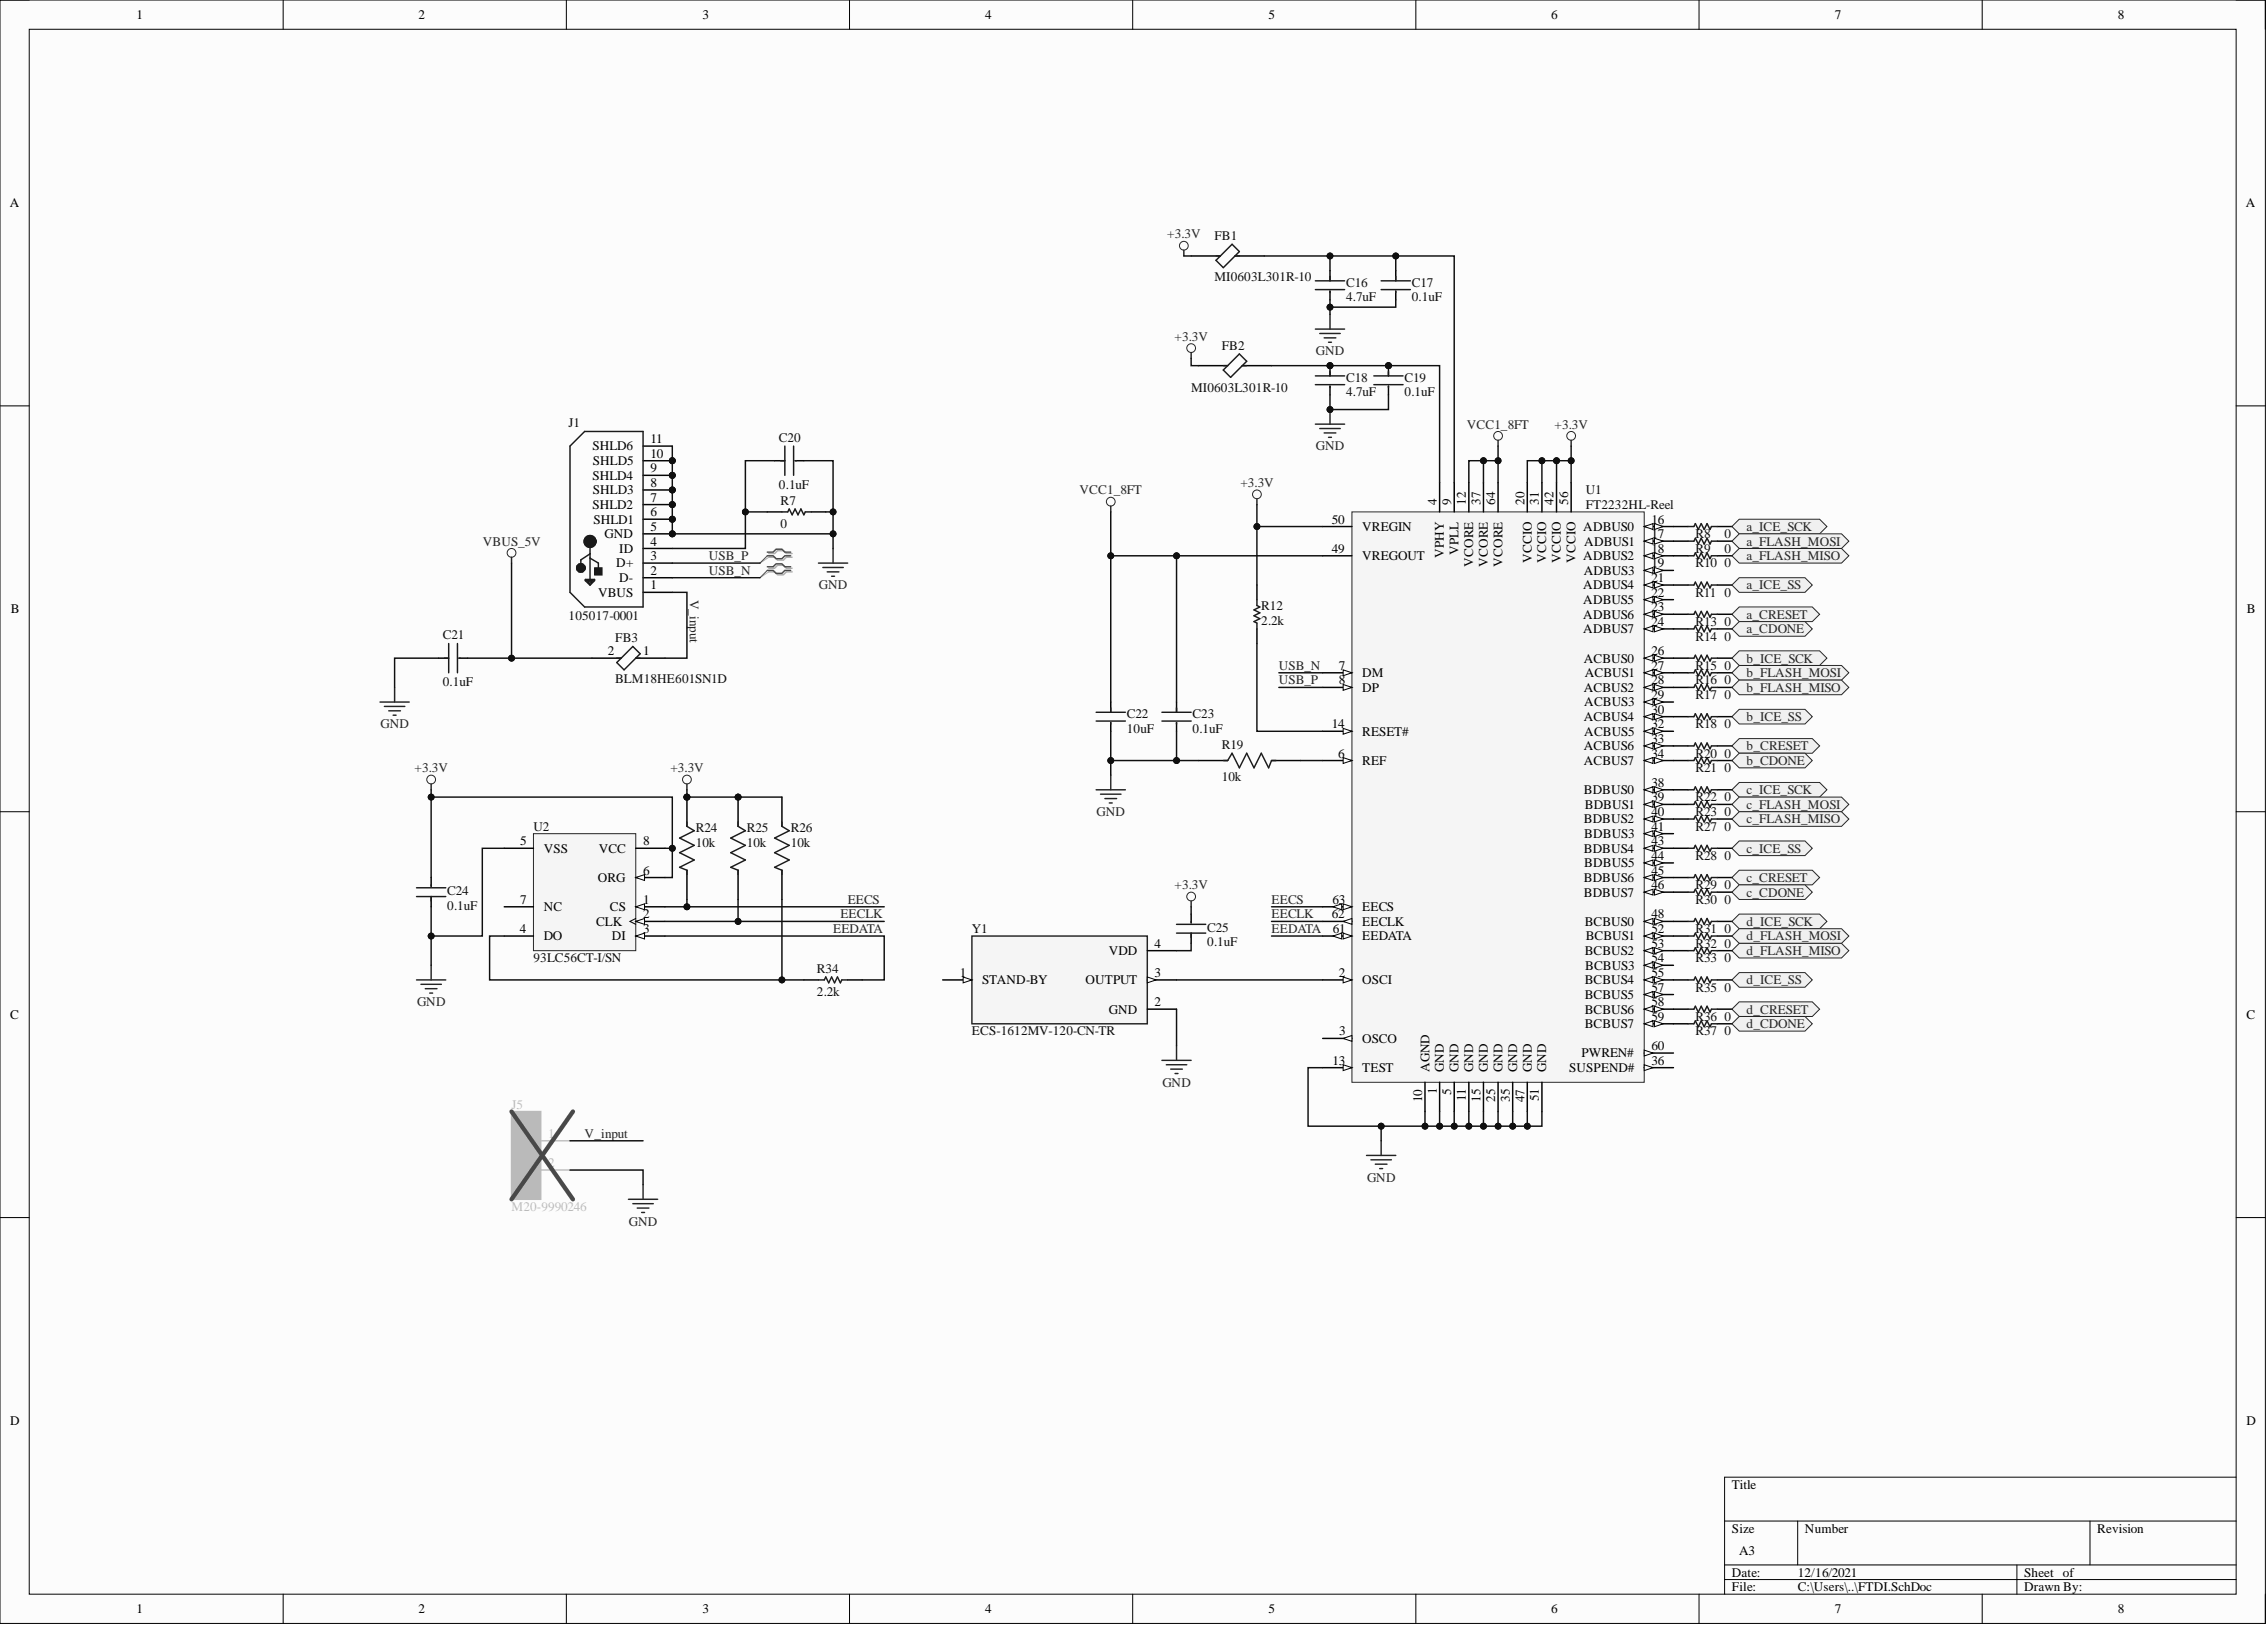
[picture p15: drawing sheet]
<svg xmlns="http://www.w3.org/2000/svg" width="393mm" height="282mm" viewBox="0 0 393 282" stroke-linecap="round" stroke-linejoin="round" font-family="sans-serif">
<defs><g id="words">
<g font-size="2.3">
<text x="23.7" y="3.3">1</text>
<text x="72.6" y="3.3">2</text>
<text x="121.9" y="3.3">3</text>
<text x="170.9" y="3.3">4</text>
<text x="220.1" y="3.3">5</text>
<text x="269.1" y="3.3">6</text>
<text x="318.3" y="3.3">7</text>
<text x="367.5" y="3.3">8</text>
<text x="1.7" y="35.9">A</text>
<text x="389.7" y="35.9">A</text>
<text x="112.8" y="76.9">11</text>
<text x="102.8" y="83.2">SHLD4</text>
<text x="102.8" y="78.1">SHLD6</text>
<text x="102.9" y="80.7">SHLD5</text>
<text x="112.8" y="81.9">9</text>
<text x="112.8" y="79.4">10</text>
<text x="102.8" y="88.3">SHLD2</text>
<text x="102.9" y="85.8">SHLD3</text>
<text x="112.8" y="89.6">6</text>
<text x="112.8" y="87">7</text>
<text x="112.8" y="84.5">8</text>
<text x="249.3" y="87.5" transform="rotate(-90 249.3 87.5)">4</text>
<text x="251.8" y="87.5" transform="rotate(-90 251.8 87.5)">9</text>
<text x="254.4" y="87.5" transform="rotate(-90 254.4 87.5)">12</text>
<text x="256.9" y="87.5" transform="rotate(-90 256.9 87.5)">37</text>
<text x="259.4" y="87.5" transform="rotate(-90 259.4 87.5)">64</text>
<text x="264.5" y="87.5" transform="rotate(-90 264.5 87.5)">20</text>
<text x="267" y="87.5" transform="rotate(-90 267 87.5)">31</text>
<text x="269.6" y="87.5" transform="rotate(-90 269.6 87.5)">42</text>
<text x="272.1" y="87.5" transform="rotate(-90 272.1 87.5)">56</text>
<text x="103" y="90.8">SHLD1</text>
<text x="104.9" y="93.4">GND</text>
<text x="107.4" y="95.9">ID</text>
<text x="112.8" y="94.6">4</text>
<text x="112.8" y="92.1">5</text>
<text x="231.1" y="95.9">49</text>
<text x="231.1" y="90.8">50</text>
<text x="236.3" y="92.1">VREGIN</text>
<text x="274.7" y="92.1">ADBUS0</text>
<text x="274.9" y="94.6">ADBUS1</text>
<text x="286.6" y="90.8">16</text>
<text x="286.6" y="93.4">17</text>
<text x="286.6" y="95.9">18</text>
<text x="106.9" y="98.4">D+</text>
<text x="107.4" y="101">D-</text>
<text x="112.8" y="99.7">2</text>
<text x="112.8" y="97.2">3</text>
<text x="236.3" y="97.2">VREGOUT</text>
<text x="250.5" y="96.7" transform="rotate(-90 250.5 96.7)">VPHY</text>
<text x="253.1" y="96.2" transform="rotate(-90 253.1 96.2)">VPLL</text>
<text x="255.6" y="98.3" transform="rotate(-90 255.6 98.3)">VCORE</text>
<text x="258.2" y="98.3" transform="rotate(-90 258.2 98.3)">VCORE</text>
<text x="260.7" y="98.3" transform="rotate(-90 260.7 98.3)">VCORE</text>
<text x="265.8" y="97.6" transform="rotate(-90 265.8 97.6)">VCCIO</text>
<text x="268.3" y="97.6" transform="rotate(-90 268.3 97.6)">VCCIO</text>
<text x="270.8" y="97.6" transform="rotate(-90 270.8 97.6)">VCCIO</text>
<text x="273.4" y="97.6" transform="rotate(-90 273.4 97.6)">VCCIO</text>
<text x="274.7" y="97.2">ADBUS2</text>
<text x="274.8" y="99.7">ADBUS3</text>
<text x="286.6" y="98.4">19</text>
<text x="286.6" y="101">21</text>
<text x="1.9" y="106.4">B</text>
<text x="103.8" y="103.5">VBUS</text>
<text x="112.8" y="102.2">1</text>
<text x="274.7" y="102.2">ADBUS4</text>
<text x="274.7" y="104.8">ADBUS5</text>
<text x="274.7" y="107.3">ADBUS6</text>
<text x="286.6" y="103.5">22</text>
<text x="286.6" y="106">23</text>
<text x="389.9" y="106.4">B</text>
<text x="105.5" y="113.7">2</text>
<text x="111.6" y="113.7">1</text>
<text x="274.7" y="109.9">ADBUS7</text>
<text x="286.6" y="108.6">24</text>
<text x="286.6" y="113.7">26</text>
<text x="232.3" y="116.2">7</text>
<text x="232.3" y="118.7">8</text>
<text x="236.3" y="117.5">DM</text>
<text x="236.3" y="120">DP</text>
<text x="274.8" y="114.9">ACBUS0</text>
<text x="274.8" y="120">ACBUS2</text>
<text x="275" y="117.5">ACBUS1</text>
<text x="286.6" y="116.2">27</text>
<text x="286.6" y="118.7">28</text>
<text x="274.8" y="125.1">ACBUS4</text>
<text x="274.9" y="122.5">ACBUS3</text>
<text x="286.6" y="121.3">29</text>
<text x="286.6" y="123.8">30</text>
<text x="231.1" y="126.3">14</text>
<text x="232.2" y="131.4">6</text>
<text x="236.3" y="127.6">RESET#</text>
<text x="274.8" y="130.1">ACBUS6</text>
<text x="274.9" y="127.6">ACBUS5</text>
<text x="286.6" y="126.3">32</text>
<text x="286.6" y="128.9">33</text>
<text x="286.6" y="131.4">34</text>
<text x="236.3" y="132.7">REF</text>
<text x="274.8" y="132.7">ACBUS7</text>
<text x="274.8" y="137.8">BDBUS0</text>
<text x="286.6" y="136.5">38</text>
<text x="274.8" y="142.8">BDBUS2</text>
<text x="275" y="140.3">BDBUS1</text>
<text x="286.6" y="139">39</text>
<text x="286.6" y="141.6">40</text>
<text x="90.3" y="146.6">5</text>
<text x="94.3" y="147.9">VSS</text>
<text x="103.9" y="147.9">VCC</text>
<text x="111.6" y="146.6">8</text>
<text x="274.8" y="147.9">BDBUS4</text>
<text x="274.9" y="145.4">BDBUS3</text>
<text x="286.6" y="144.1">41</text>
<text x="286.6" y="146.6">43</text>
<text x="286.6" y="149.2">44</text>
<text x="103.7" y="153">ORG</text>
<text x="111.6" y="151.7">6</text>
<text x="274.8" y="153">BDBUS6</text>
<text x="274.8" y="155.5">BDBUS7</text>
<text x="274.9" y="150.4">BDBUS5</text>
<text x="286.6" y="151.7">45</text>
<text x="286.6" y="154.2">46</text>
<text x="90.2" y="161.9">4</text>
<text x="90.3" y="156.8">7</text>
<text x="94.3" y="158.1">NC</text>
<text x="103.5" y="160.6">CLK</text>
<text x="105.8" y="158.1">CS</text>
<text x="111.6" y="156.8">1</text>
<text x="111.6" y="161.9">3</text>
<text x="111.6" y="159.3">2</text>
<text x="231.1" y="159.3">62</text>
<text x="231.2" y="156.8">63</text>
<text x="231.3" y="161.9">61</text>
<text x="236.3" y="160.6">EECLK</text>
<text x="236.3" y="158.1">EECS</text>
<text x="275" y="160.6">BCBUS0</text>
<text x="286.6" y="159.3">48</text>
<text x="286.6" y="161.9">52</text>
<text x="94.3" y="163.1">DO</text>
<text x="106.2" y="163.1">DI</text>
<text x="192.4" y="165.7">VDD</text>
<text x="200.3" y="164.4">4</text>
<text x="236.3" y="163.1">EEDATA</text>
<text x="275" y="165.7">BCBUS2</text>
<text x="275.1" y="163.1">BCBUS1</text>
<text x="286.6" y="164.4">53</text>
<text x="286.6" y="166.9">54</text>
<text x="166.5" y="169.5">1</text>
<text x="170.4" y="170.7">STAND-BY</text>
<text x="188.3" y="170.7">OUTPUT</text>
<text x="200.3" y="169.5">3</text>
<text x="232.3" y="169.5">2</text>
<text x="236.3" y="170.7">OSCI</text>
<text x="275" y="170.7">BCBUS4</text>
<text x="275" y="173.3">BCBUS5</text>
<text x="275.1" y="168.2">BCBUS3</text>
<text x="286.6" y="169.5">55</text>
<text x="286.6" y="172">57</text>
<text x="1.8" y="176.7">C</text>
<text x="192.4" y="175.8">GND</text>
<text x="200.3" y="174.5">2</text>
<text x="232.4" y="179.6">3</text>
<text x="275" y="175.8">BCBUS6</text>
<text x="275" y="178.3">BCBUS7</text>
<text x="286.6" y="174.5">58</text>
<text x="286.6" y="177.1">59</text>
<text x="389.8" y="176.7">C</text>
<text x="231.2" y="184.7">13</text>
<text x="236.3" y="180.9">OSCO</text>
<text x="236.3" y="186">TEST</text>
<text x="248" y="186" transform="rotate(-90 248 186)">AGND</text>
<text x="250.5" y="186" transform="rotate(-90 250.5 186)">GND</text>
<text x="253.1" y="186" transform="rotate(-90 253.1 186)">GND</text>
<text x="255.6" y="186" transform="rotate(-90 255.6 186)">GND</text>
<text x="258.2" y="186" transform="rotate(-90 258.2 186)">GND</text>
<text x="260.7" y="186" transform="rotate(-90 260.7 186)">GND</text>
<text x="263.2" y="186" transform="rotate(-90 263.2 186)">GND</text>
<text x="265.8" y="186" transform="rotate(-90 265.8 186)">GND</text>
<text x="268.3" y="186" transform="rotate(-90 268.3 186)">GND</text>
<text x="272.3" y="186">SUSPEND#</text>
<text x="274.4" y="183.4">PWREN#</text>
<text x="286.6" y="184.7">36</text>
<text x="286.6" y="182.2">60</text>
<text x="246.7" y="191.2" transform="rotate(-90 246.7 191.2)">10</text>
<text x="249.3" y="189.8" transform="rotate(-90 249.3 189.8)">1</text>
<text x="251.8" y="190" transform="rotate(-90 251.8 190)">5</text>
<text x="254.4" y="191" transform="rotate(-90 254.4 191)">11</text>
<text x="256.9" y="191.1" transform="rotate(-90 256.9 191.1)">15</text>
<text x="259.4" y="191.1" transform="rotate(-90 259.4 191.1)">25</text>
<text x="262" y="191.1" transform="rotate(-90 262 191.1)">35</text>
<text x="264.5" y="191.2" transform="rotate(-90 264.5 191.2)">47</text>
<text x="267" y="191" transform="rotate(-90 267 191)">51</text>
<text x="1.8" y="247.2">D</text>
<text x="389.8" y="247.2">D</text>
<text x="300.5" y="258.3">Title</text>
<text x="300.5" y="265.9">Size</text>
<text x="301.8" y="269.7">A3</text>
<text x="313.2" y="265.9">Number</text>
<text x="363.9" y="265.9">Revision</text>
<text x="300.5" y="273.5">Date:</text>
<text x="311.9" y="273.5">12/16/2021</text>
<text x="351.2" y="273.5">Sheet of</text>
<text x="23.7" y="279.8">1</text>
<text x="72.6" y="279.8">2</text>
<text x="121.9" y="279.8">3</text>
<text x="170.9" y="279.8">4</text>
<text x="220.1" y="279.8">5</text>
<text x="269.1" y="279.8">6</text>
<text x="300.5" y="276">File:</text>
<text x="311.9" y="276">C:\Users\..\FTDI.SchDoc</text>
<text x="318.3" y="279.8">7</text>
<text x="351.2" y="276">Drawn By:</text>
<text x="367.5" y="279.8">8</text>
</g>
<g font-size="2.3" fill="#262626">
<text x="202.5" y="41.4">+3.3V</text>
<text x="203.8" y="59.1">+3.3V</text>
<text x="228.3" y="61.6">GND</text>
<text x="254.5" y="74.3">VCC1_8FT</text>
<text x="269.7" y="74.3">+3.3V</text>
<text x="228.3" y="78.1">GND</text>
<text x="187.3" y="85.8">VCC1_8FT</text>
<text x="215.2" y="84.5">+3.3V</text>
<text x="83.8" y="94.6">VBUS_5V</text>
<text x="303" y="92.1">a_ICE_SCK</text>
<text x="303" y="94.6">a_FLASH_MOSI</text>
<text x="123" y="97.2">USB_P</text>
<text x="123" y="99.7">USB_N</text>
<text x="303" y="97.2">a_FLASH_MISO</text>
<text x="119.7" y="104" transform="rotate(90 119.7 104)">V_input</text>
<text x="142.1" y="102.2">GND</text>
<text x="303" y="102.2">a_ICE_SS</text>
<text x="303" y="107.3">a_CRESET</text>
<text x="303" y="109.9">a_CDONE</text>
<text x="221.9" y="116.2">USB_N</text>
<text x="221.9" y="118.7">USB_P</text>
<text x="303" y="114.9">b_ICE_SCK</text>
<text x="303" y="117.5">b_FLASH_MOSI</text>
<text x="303" y="120">b_FLASH_MISO</text>
<text x="303" y="125.1">b_ICE_SS</text>
<text x="66" y="126.3">GND</text>
<text x="303" y="130.1">b_CRESET</text>
<text x="71.9" y="134">+3.3V</text>
<text x="116.3" y="134">+3.3V</text>
<text x="303" y="132.7">b_CDONE</text>
<text x="303" y="137.8">c_ICE_SCK</text>
<text x="190.3" y="141.6">GND</text>
<text x="303" y="140.3">c_FLASH_MOSI</text>
<text x="303" y="142.8">c_FLASH_MISO</text>
<text x="303" y="147.9">c_ICE_SS</text>
<text x="203.8" y="154.2">+3.3V</text>
<text x="303" y="153">c_CRESET</text>
<text x="303" y="155.5">c_CDONE</text>
<text x="144.5" y="161.9">EEDATA</text>
<text x="145.8" y="159.3">EECLK</text>
<text x="147.1" y="156.8">EECS</text>
<text x="220.6" y="161.9">EEDATA</text>
<text x="220.6" y="159.3">EECLK</text>
<text x="220.6" y="156.8">EECS</text>
<text x="303" y="160.6">d_ICE_SCK</text>
<text x="303" y="163.1">d_FLASH_MOSI</text>
<text x="303" y="165.7">d_FLASH_MISO</text>
<text x="303" y="170.7">d_ICE_SS</text>
<text x="72.4" y="174.5">GND</text>
<text x="303" y="175.8">d_CRESET</text>
<text x="303" y="178.3">d_CDONE</text>
<text x="201.7" y="188.5">GND</text>
<text x="101.4" y="197.4">V_input</text>
<text x="237.2" y="205">GND</text>
<text x="109.1" y="212.6">GND</text>
</g>
<g font-size="2.3" fill="#0e0e0e">
<text x="210.7" y="41.6">FB1</text>
<text x="210.7" y="48.7">MI0603L301R-10</text>
<text x="233.6" y="49.7">C16</text>
<text x="233.6" y="52.3">4.7uF</text>
<text x="245" y="49.7">C17</text>
<text x="245" y="52.3">0.1uF</text>
<text x="212" y="60.6">FB2</text>
<text x="206.7" y="68">MI0603L301R-10</text>
<text x="233.6" y="66.2">C18</text>
<text x="233.6" y="68.8">4.7uF</text>
<text x="243.7" y="66.2">C19</text>
<text x="243.7" y="68.8">0.1uF</text>
<text x="98.6" y="74.1">J1</text>
<text x="135.2" y="76.6">C20</text>
<text x="135.2" y="84.7">0.1uF</text>
<text x="135.4" y="87.5">R7</text>
<text x="275.1" y="85.8">U1</text>
<text x="275.1" y="88.3">FT2232HL-Reel</text>
<text x="135.4" y="91.6">0</text>
<text x="294.2" y="93.4">R8</text>
<text x="294.2" y="95.9">R9</text>
<text x="299.2" y="93.4">0</text>
<text x="299.2" y="95.9">0</text>
<text x="294.2" y="98.4">R10</text>
<text x="299.2" y="98.4">0</text>
<text x="98.6" y="107.6">105017-0001</text>
<text x="218.8" y="105.8">R12</text>
<text x="294.2" y="103.5">R11</text>
<text x="299.2" y="103.5">0</text>
<text x="76.8" y="110.9">C21</text>
<text x="106.8" y="111.4">FB3</text>
<text x="218.8" y="108.3">2.2k</text>
<text x="294.2" y="108.6">R13</text>
<text x="294.2" y="111.1">R14</text>
<text x="299.2" y="108.6">0</text>
<text x="299.2" y="111.1">0</text>
<text x="76.8" y="119">0.1uF</text>
<text x="106.8" y="118.5">BLM18HE601SN1D</text>
<text x="294.2" y="116.2">R15</text>
<text x="294.2" y="118.7">R16</text>
<text x="299.2" y="116.2">0</text>
<text x="299.2" y="118.7">0</text>
<text x="195.5" y="124.6">C22</text>
<text x="206.9" y="124.6">C23</text>
<text x="294.2" y="121.3">R17</text>
<text x="299.2" y="121.3">0</text>
<text x="195.5" y="127.1">10uF</text>
<text x="206.9" y="127.1">0.1uF</text>
<text x="212" y="129.9">R19</text>
<text x="294.2" y="126.3">R18</text>
<text x="294.2" y="131.4">R20</text>
<text x="299.2" y="126.3">0</text>
<text x="299.2" y="131.4">0</text>
<text x="212" y="135.5">10k</text>
<text x="294.2" y="134">R21</text>
<text x="299.2" y="134">0</text>
<text x="294.2" y="139">R22</text>
<text x="294.2" y="141.6">R23</text>
<text x="299.2" y="139">0</text>
<text x="299.2" y="141.6">0</text>
<text x="92.6" y="144.1">U2</text>
<text x="120.7" y="144.4">R24</text>
<text x="120.7" y="146.9">10k</text>
<text x="129.6" y="144.4">R25</text>
<text x="129.6" y="146.9">10k</text>
<text x="137.2" y="144.4">R26</text>
<text x="137.2" y="146.9">10k</text>
<text x="294.2" y="144.1">R27</text>
<text x="294.2" y="149.2">R28</text>
<text x="299.2" y="144.1">0</text>
<text x="299.2" y="149.2">0</text>
<text x="77.6" y="155.3">C24</text>
<text x="294.2" y="154.2">R29</text>
<text x="299.2" y="154.2">0</text>
<text x="77.6" y="157.8">0.1uF</text>
<text x="168.6" y="161.9">Y1</text>
<text x="209.5" y="161.6">C25</text>
<text x="294.2" y="156.8">R30</text>
<text x="294.2" y="161.9">R31</text>
<text x="299.2" y="156.8">0</text>
<text x="299.2" y="161.9">0</text>
<text x="92.6" y="166.9">93LC56CT-I/SN</text>
<text x="209.5" y="164.1">0.1uF</text>
<text x="294.2" y="164.4">R32</text>
<text x="294.2" y="166.9">R33</text>
<text x="299.2" y="164.4">0</text>
<text x="299.2" y="166.9">0</text>
<text x="141.8" y="168.7">R34</text>
<text x="141.8" y="172.8">2.2k</text>
<text x="294.2" y="172">R35</text>
<text x="299.2" y="172">0</text>
<text x="168.6" y="179.6">ECS-1612MV-120-CN-TR</text>
<text x="294.2" y="177.1">R36</text>
<text x="294.2" y="179.6">R37</text>
<text x="299.2" y="177.1">0</text>
<text x="299.2" y="179.6">0</text>
</g>
<g font-size="2.3" fill="#bebebe">
<text x="88.8" y="192.3">J5</text>
<text x="91.2" y="196.9">1</text>
<text x="95.1" y="197.4">1</text>
<text x="95.1" y="202.4">2</text>
<text x="88.8" y="210.1">M20-9990246</text>
</g>
</g></defs>
<path d="M0 0h393.1v281.6h-393.1z" fill-rule="evenodd" fill="#fcfcfc"/>
<path d="M0 0h393.1v281.6h-393.1z" fill="none" stroke="#000" stroke-width=".17"/>
<path d="M5.1 5.1h382.9v271.4h-382.9z" fill-rule="evenodd" fill="#fcfcfc"/>
<g fill="none" stroke="#000" stroke-width=".17">
<path d="M0 0h5.1M5.1 5.1h382.9v271.4h-382.9zM49.1 0v5.1M98.3 0v5.1M147.4 0v5.1M196.5 0v5.1M245.7 0v5.1M294.8 0v5.1M343.9 0v5.1M388 0h5.1v5.1M0 70.4h5.1M388 70.4h5.1"/>
<path d="M0 140.8h5.1M388 140.8h5.1M0 211.2h5.1M388 211.2h5.1M388 256.2h-88.8v20.3M49.1 276.5v5.1M98.3 276.5v5.1M147.4 276.5v5.1M196.5 276.5v5.1M245.7 276.5v5.1M294.8 276.5v5.1M299.2 263.8h88.8"/>
<path d="M299.2 271.4h88.8M299.2 274h88.8M311.9 263.8v7.6M343.9 276.5v5.1M350 271.4v5.1M362.6 263.8v7.6M393.1 276.5v5.1"/>
</g>
<path d="M259.9 76.4v1M272.6 76.4v1M239.6 197.9v2.5M237.1 200.4h5.1M237.9 201.2h3.5M238.6 201.9h2.1M239.4 202.7h.5" fill="none" stroke="#262626" stroke-width=".25"/>
<g fill="none" stroke="#262626" stroke-width=".17">
<circle cx="259.9" cy="75.6" r=".76"/>
<circle cx="272.6" cy="75.6" r=".76"/>
</g>
<path d="M230.8 46.9v1.8M230.8 50.5v1.5" fill="none" stroke="#000" stroke-width=".25"/>
<path d="M228.2 48.7h5.1M228.2 50.2h5.1M230.8 48v.7M230.8 50.5v.2" fill="none" stroke="#1c1c1c" stroke-width=".25"/>
<circle cx="230.8" cy="63.4" r=".51" fill="#0e0e0e"/>
<circle cx="230.8" cy="63.4" r=".51" fill="none" stroke="#0e0e0e" stroke-width=".17"/>
<path d="M230.8 63.4v1.8" fill="none" stroke="#000" stroke-width=".25"/>
<circle cx="230.8" cy="63.4" r=".51" fill="#0e0e0e"/>
<circle cx="230.8" cy="63.4" r=".51" fill="none" stroke="#0e0e0e" stroke-width=".17"/>
<path d="M242.2 46.9v1.8M242.2 50.5v1.5M230.8 67v1.5" fill="none" stroke="#000" stroke-width=".25"/>
<path d="M239.6 48.7h5.1M239.6 50.2h5.1M242.2 48v.7M242.2 50.5v.2M228.2 65.2h5.1M228.2 66.7h5.1M230.8 64.4v.8M230.8 67v.2" fill="none" stroke="#1c1c1c" stroke-width=".25"/>
<circle cx="240.9" cy="63.4" r=".51" fill="#0e0e0e"/>
<circle cx="240.9" cy="63.4" r=".51" fill="none" stroke="#0e0e0e" stroke-width=".17"/>
<path d="M240.9 63.4v1.8" fill="none" stroke="#000" stroke-width=".25"/>
<circle cx="240.9" cy="63.4" r=".51" fill="#0e0e0e"/>
<circle cx="240.9" cy="63.4" r=".51" fill="none" stroke="#0e0e0e" stroke-width=".17"/>
<path d="M240.9 67v1.5" fill="none" stroke="#000" stroke-width=".25"/>
<path d="M238.4 65.2h5M238.4 66.7h5M240.9 64.4v.8M240.9 67v.2" fill="none" stroke="#1c1c1c" stroke-width=".25"/>
<g fill="none" stroke="#262626" stroke-width=".17">
<circle cx="205.4" cy="42.6" r=".76"/>
<circle cx="206.7" cy="60.4" r=".76"/>
</g>
<path d="M205.4 43.4v1M206.7 61.1v1.1M228.2 73.6h5.1M229 74.3h3.5M229.8 75.1h2M230.5 75.9h.5M230.8 71v2.6" fill="none" stroke="#262626" stroke-width=".25"/>
<circle cx="230.8" cy="71" r=".51" fill="#0e0e0e"/>
<circle cx="230.8" cy="71" r=".51" fill="none" stroke="#0e0e0e" stroke-width=".17"/>
<path d="M228.2 57.1h5.1M229 57.8h3.5M229.8 58.6h2M230.5 59.4h.5M230.8 54.5v2.6M192.7 87.8v1M218.1 86.5v1M190.2 137h5.1M191 137.8h3.5M191.7 138.5h2M192.5 139.3h.5M192.7 134.5v2.5" fill="none" stroke="#262626" stroke-width=".25"/>
<path d="M206.7 44.4h5M214.3 44.4h5.1M207.9 63.4h5.1M215.6 63.4h5M218.1 101.5v2.5M218.1 109.1v2.5M192.7 121.8v1.7M192.7 125.3v1.5M204.1 121.8v1.7M204.1 125.3v1.5M207.9 131.9h5.1M220.6 131.9h5.1" fill="none" stroke="#000" stroke-width=".25"/>
<g fill="none" stroke="#1c1c1c" stroke-width=".25">
<path d="M211 44.4h.7M213.8 42.4l1.2 1.2-2.7 2.8-1.3-1.2zM214.3 44.4h.7M212.3 63.4h.7M215 61.4l1.3 1.3-2.8 2.8-1.2-1.3zM215.6 63.4h.7M218.1 104v1l.5 .3-1 .5 1 .5-1 .5 1 .5-1 .5 .5 .3v1M190.2 123.5h5.1M190.2 125.1h5.1M192.7 122.8v.7M192.7 125.3v.3M201.6 123.5h5.1"/>
<path d="M201.6 125.1h5.1M204.1 122.8v.7M204.1 125.3v.3M212.3 131.9h.7l.8-1.2 1.2 2.5 1.3-2.5 1.3 2.5 1.2-2.5 1.3 2.5 .5-1.3h.8"/>
</g>
<g fill="none" stroke="#262626" stroke-width=".17">
<circle cx="192.7" cy="87" r=".76"/>
<circle cx="218.1" cy="85.8" r=".76"/>
</g>
<circle cx="116.7" cy="92.6" r=".51" fill="#0e0e0e"/>
<circle cx="116.7" cy="92.6" r=".51" fill="none" stroke="#0e0e0e" stroke-width=".17"/>
<circle cx="116.7" cy="90.1" r=".51" fill="#0e0e0e"/>
<circle cx="116.7" cy="90.1" r=".51" fill="none" stroke="#0e0e0e" stroke-width=".17"/>
<circle cx="116.7" cy="87.5" r=".51" fill="#0e0e0e"/>
<circle cx="116.7" cy="87.5" r=".51" fill="none" stroke="#0e0e0e" stroke-width=".17"/>
<circle cx="116.7" cy="85" r=".51" fill="#0e0e0e"/>
<circle cx="116.7" cy="85" r=".51" fill="none" stroke="#0e0e0e" stroke-width=".17"/>
<circle cx="116.7" cy="82.5" r=".51" fill="#0e0e0e"/>
<circle cx="116.7" cy="82.5" r=".51" fill="none" stroke="#0e0e0e" stroke-width=".17"/>
<circle cx="116.7" cy="79.9" r=".51" fill="#0e0e0e"/>
<circle cx="116.7" cy="79.9" r=".51" fill="none" stroke="#0e0e0e" stroke-width=".17"/>
<path d="M111.6 97.7h5.1M111.6 95.1h5.1M111.6 92.6h5.1M111.6 102.7h5.1M111.6 100.2h5.1" fill="none" stroke="#000" stroke-width=".25"/>
<circle cx="116.7" cy="92.6" r=".51" fill="#0e0e0e"/>
<circle cx="116.7" cy="92.6" r=".51" fill="none" stroke="#0e0e0e" stroke-width=".17"/>
<path d="M101.4 74.8l-2.5 2.6v25.3l2.5 2.6h10.2" fill="none" stroke="#1c1c1c" stroke-width=".25"/>
<path d="M111.6 90.1h5.1" fill="none" stroke="#000" stroke-width=".25"/>
<circle cx="116.7" cy="90.1" r=".51" fill="#0e0e0e"/>
<circle cx="116.7" cy="90.1" r=".51" fill="none" stroke="#0e0e0e" stroke-width=".17"/>
<path d="M111.6 87.5h5.1" fill="none" stroke="#000" stroke-width=".25"/>
<circle cx="116.7" cy="87.5" r=".51" fill="#0e0e0e"/>
<circle cx="116.7" cy="87.5" r=".51" fill="none" stroke="#0e0e0e" stroke-width=".17"/>
<path d="M111.6 85h5.1" fill="none" stroke="#000" stroke-width=".25"/>
<circle cx="116.7" cy="85" r=".51" fill="#0e0e0e"/>
<circle cx="116.7" cy="85" r=".51" fill="none" stroke="#0e0e0e" stroke-width=".17"/>
<path d="M111.6 82.5h5.1" fill="none" stroke="#000" stroke-width=".25"/>
<circle cx="116.7" cy="82.5" r=".51" fill="#0e0e0e"/>
<circle cx="116.7" cy="82.5" r=".51" fill="none" stroke="#0e0e0e" stroke-width=".17"/>
<path d="M102.4 93.9v6.6M102.4 96.1l-1.6 1v1M102.4 96.8l1.4 .9v1.2M101.6 100.5h1.6v.2l-.8 .8-.8-.8zM101.6 100.7h1.4M102.4 101.1l.4-.2h-.8l.4 .4" fill="none" stroke="#1c1c1c" stroke-width=".25"/>
<path d="M103.2 98.5h1.2v1.2h-1.2z" fill-rule="evenodd" fill="#1c1c1c"/>
<path d="M103.2 98.5h1.2v1.2h-1.2z" fill="none" stroke="#1c1c1c" stroke-width=".25"/>
<g fill="none" stroke="#1c1c1c" stroke-width="1.3">
<circle cx="100.8" cy="98.5" r=".2"/>
<circle cx="102.4" cy="93.9" r=".51"/>
</g>
<path d="M111.6 77.4h5.1M111.6 79.9h5.1" fill="none" stroke="#000" stroke-width=".25"/>
<circle cx="116.7" cy="79.9" r=".51" fill="#0e0e0e"/>
<circle cx="116.7" cy="79.9" r=".51" fill="none" stroke="#0e0e0e" stroke-width=".17"/>
<g fill="none" stroke="#1c1c1c" stroke-width=".25">
<path d="M101.4 74.8h10.2v30.5M135.4 79.9h.8M136.2 77.4v5.1M137.7 77.4v5.1M138 79.9h.2M135.7 88.8h1l.2-.5 .5 1 .6-1 .5 1 .5-1 .5 1 .2-.5h1M77.1 114.2h.8M77.9 111.6v5.1M79.4 111.6v5.1M79.6 114.2h.3M107 114.2h.8M109.8 112.1l1.3 1.3-2.8 2.8-1.3-1.3z"/>
<path d="M110.3 114.2h.8"/>
</g>
<path d="M134.4 79.9h1.8M138 79.9h1.5M133.1 88.8h2.6M140.7 88.8h2.6M76.1 114.2h1.8M79.6 114.2h1.5M102.7 114.2h5.1M110.3 114.2h5.1" fill="none" stroke="#000" stroke-width=".25"/>
<path d="M88.8 96.7v1M142 97.7h5.1M142.8 98.4h3.5M143.5 99.2h2.1M144.3 100h.5M144.5 95.1v2.6M68.5 119.2v2.6M65.9 121.8h5.1M66.7 122.5h3.5M67.5 123.3h2M68.2 124.1h.5" fill="none" stroke="#262626" stroke-width=".25"/>
<circle cx="88.8" cy="95.9" r=".76" fill="none" stroke="#262626" stroke-width=".17"/>
<path d="M92.6 144.6h17.7v20.3h-17.7z" fill-rule="evenodd" fill="#f5f5f5"/>
<path d="M92.6 144.6h17.7v20.3h-17.7z" fill="none" stroke="#262626" stroke-width=".17"/>
<path d="M110.3 157.3h5.1" fill="none" stroke="#000" stroke-width=".25"/>
<path d="M110.3 157.3l1.5-.5v1z" fill="#fbfbfb"/>
<path d="M110.3 157.3l1.5-.5v1z" fill="none" stroke="#000" stroke-width=".17"/>
<path d="M87.5 162.4h5.1M110.3 162.4h5.1" fill="none" stroke="#000" stroke-width=".25"/>
<path d="M110.3 162.4l1.5-.5v1z" fill="#fbfbfb"/>
<path d="M110.3 162.4l1.5-.5v1z" fill="none" stroke="#000" stroke-width=".17"/>
<path d="M87.5 157.3h5.1M87.5 147.1h5.1M110.3 159.8h5.1" fill="none" stroke="#000" stroke-width=".25"/>
<path d="M110.3 159.8l1.5-.5v1z" fill="#fbfbfb"/>
<path d="M110.3 159.8l1.5-.5v1zM110.3 159.3l-1 .5 1 .5" fill="none" stroke="#000" stroke-width=".17"/>
<path d="M110.3 152.2h5.1" fill="none" stroke="#000" stroke-width=".25"/>
<path d="M110.3 152.2l1.5-.5v1z" fill="#fbfbfb"/>
<path d="M110.3 152.2l1.5-.5v1z" fill="none" stroke="#000" stroke-width=".17"/>
<path d="M74.8 152.2v1.5M74.8 155.5v1.8M110.3 147.1h5.1M139.5 170h2.5M147.1 170h2.5" fill="none" stroke="#000" stroke-width=".25"/>
<path d="M72.3 155.5h5M72.3 154h5M74.8 153.5v.2M74.8 155.5v.8M142 170h1l.3-.5 .5 1 .5-1 .5 1 .5-1 .5 1 .3-.5h1" fill="none" stroke="#1c1c1c" stroke-width=".25"/>
<g fill="none" stroke="#262626" stroke-width=".17">
<circle cx="74.8" cy="135.2" r=".76"/>
<circle cx="119.2" cy="135.2" r=".76"/>
</g>
<path d="M74.8 136v1M119.2 136v1" fill="none" stroke="#262626" stroke-width=".25"/>
<circle cx="119.2" cy="138.3" r=".51" fill="#0e0e0e"/>
<circle cx="119.2" cy="138.3" r=".51" fill="none" stroke="#0e0e0e" stroke-width=".17"/>
<path d="M119.2 138.3v5" fill="none" stroke="#000" stroke-width=".25"/>
<circle cx="119.2" cy="138.3" r=".51" fill="#0e0e0e"/>
<circle cx="119.2" cy="138.3" r=".51" fill="none" stroke="#0e0e0e" stroke-width=".17"/>
<path d="M119.2 150.9v5.1" fill="none" stroke="#000" stroke-width=".25"/>
<path d="M119.2 142.6v.7l1.3 .8-2.6 1.3 2.6 1.2-2.6 1.3 2.6 1.3-2.6 1.2 1.3 .5v.8" fill="none" stroke="#1c1c1c" stroke-width=".25"/>
<circle cx="128.1" cy="138.3" r=".51" fill="#0e0e0e"/>
<circle cx="128.1" cy="138.3" r=".51" fill="none" stroke="#0e0e0e" stroke-width=".17"/>
<path d="M128.1 138.3v5" fill="none" stroke="#000" stroke-width=".25"/>
<circle cx="128.1" cy="138.3" r=".51" fill="#0e0e0e"/>
<circle cx="128.1" cy="138.3" r=".51" fill="none" stroke="#0e0e0e" stroke-width=".17"/>
<g fill="none" stroke="#000" stroke-width=".25">
<path d="M290.4 91.3h2.5M290.4 93.9h2.5M290.4 96.4h2.5M298 91.3h2.5M298 93.9h2.5M298 96.4h2.5M290.4 101.5h2.5M290.4 106.6h2.5M290.4 109.1h2.5M298 101.5h2.5M298 106.6h2.5M298 109.1h2.5"/>
<path d="M135.7 138.3v5M128.1 150.9v5.1M135.7 150.9v5.1M206.7 158.6v1.5M206.7 161.9v1.7"/>
</g>
<path d="M292.9 91.3h1l.3-.5 .5 1 .5-1 .5 1 .5-1 .5 1 .3-.5h1M292.9 93.9h1l.3-.5 .5 1 .5-1 .5 1 .5-1 .5 1 .3-.5h1M292.9 96.4h1l.3-.5 .5 1 .5-1 .5 1 .5-1 .5 1 .3-.5h1M292.9 101.5h1l.3-.5 .5 1 .5-1 .5 1 .5-1 .5 1 .3-.5h1M292.9 106.6h1l.3-.6 .5 1.1 .5-1.1 .5 1.1 .5-1.1 .5 1.1 .3-.5h1M292.9 109.1h1l.3-.5 .5 1 .5-1 .5 1 .5-1 .5 1 .3-.5h1M128.1 142.6v.7l1.2 .8-2.5 1.3 2.5 1.2-2.5 1.3 2.5 1.3-2.5 1.2 1.3 .5v.8M135.7 142.6v.7l1.2 .8-2.5 1.3 2.5 1.2-2.5 1.3 2.5 1.3-2.5 1.2 1.3 .5v.8M206.7 159.8v.3M204.1 161.9h5.1M204.1 160.3h5.1M206.7 161.9v.7" fill="none" stroke="#1c1c1c" stroke-width=".25"/>
<path d="M206.7 156.3v1M72.3 170h5M73 170.7h3.6M73.8 171.5h2M74.6 172.3h.5M74.8 167.4v2.6" fill="none" stroke="#262626" stroke-width=".25"/>
<circle cx="206.7" cy="155.5" r=".76" fill="none" stroke="#262626" stroke-width=".17"/>
<path d="M234.6 88.8h50.7v98.9h-50.7z" fill-rule="evenodd" fill="#f5f5f5"/>
<path d="M234.6 88.8h50.7v98.9h-50.7z" fill="none" stroke="#262626" stroke-width=".17"/>
<path d="M229.5 170h5.1M249.8 187.7v5.1" fill="none" stroke="#000" stroke-width=".25"/>
<path d="M233 169.5l1.6 .5-1.6 .5z" fill="#fbfbfb"/>
<path d="M233 169.5l1.6 .5-1.6 .5z" fill="none" stroke="#000" stroke-width=".17"/>
<path d="M229.5 180.1h5.1" fill="none" stroke="#000" stroke-width=".25"/>
<path d="M233 180.1l1.6-.5v1z" fill="#fbfbfb"/>
<path d="M233 180.1l1.6-.5v1z" fill="none" stroke="#000" stroke-width=".17"/>
<path d="M249.8 83.7v5.1M229.5 131.9h5.1M252.3 187.7v5.1" fill="none" stroke="#000" stroke-width=".25"/>
<path d="M233 131.4l1.6 .5-1.6 .5z" fill="#fbfbfb"/>
<path d="M233 131.4l1.6 .5-1.6 .5z" fill="none" stroke="#000" stroke-width=".17"/>
<path d="M229.5 116.7h5.1" fill="none" stroke="#000" stroke-width=".25"/>
<path d="M233 116.2l1.6 .5-1.6 .5z" fill="#fbfbfb"/>
<path d="M233 116.2l1.6 .5-1.6 .5z" fill="none" stroke="#000" stroke-width=".17"/>
<path d="M229.5 119.2h5.1" fill="none" stroke="#000" stroke-width=".25"/>
<path d="M233 118.7l1.6 .5-1.6 .5z" fill="#fbfbfb"/>
<path d="M233 118.7l1.6 .5-1.6 .5z" fill="none" stroke="#000" stroke-width=".17"/>
<path d="M252.3 83.7v5.1M254.9 83.7v5.1M229.5 185.2h5.1M247.3 187.7v5.1M254.9 187.7v5.1" fill="none" stroke="#000" stroke-width=".25"/>
<path d="M233 184.7l1.6 .5-1.6 .5z" fill="#fbfbfb"/>
<path d="M233 184.7l1.6 .5-1.6 .5z" fill="none" stroke="#000" stroke-width=".17"/>
<path d="M229.5 126.8h5.1" fill="none" stroke="#000" stroke-width=".25"/>
<path d="M233 126.3l1.6 .5-1.6 .6z" fill="#fbfbfb"/>
<path d="M233 126.3l1.6 .5-1.6 .6z" fill="none" stroke="#000" stroke-width=".17"/>
<path d="M285.3 91.3h5.1M257.4 187.7v5.1" fill="none" stroke="#000" stroke-width=".25"/>
<path d="M285.3 91.3l1.5-.5v1z" fill="#fbfbfb"/>
<path d="M285.3 91.3l1.5-.5v1z" fill="none" stroke="#000" stroke-width=".17"/>
<path d="M287.1 90.8l1.5 .5-1.5 .5z" fill="#fbfbfb"/>
<path d="M287.1 90.8l1.5 .5-1.5 .5z" fill="none" stroke="#000" stroke-width=".17"/>
<path d="M285.3 93.9h5.1" fill="none" stroke="#000" stroke-width=".25"/>
<path d="M285.3 93.9l1.5-.5v1z" fill="#fbfbfb"/>
<path d="M285.3 93.9l1.5-.5v1z" fill="none" stroke="#000" stroke-width=".17"/>
<path d="M287.1 93.4l1.5 .5-1.5 .5z" fill="#fbfbfb"/>
<path d="M287.1 93.4l1.5 .5-1.5 .5z" fill="none" stroke="#000" stroke-width=".17"/>
<path d="M285.3 96.4h5.1" fill="none" stroke="#000" stroke-width=".25"/>
<path d="M285.3 96.4l1.5-.5v1z" fill="#fbfbfb"/>
<path d="M285.3 96.4l1.5-.5v1z" fill="none" stroke="#000" stroke-width=".17"/>
<path d="M287.1 95.9l1.5 .5-1.5 .5z" fill="#fbfbfb"/>
<path d="M287.1 95.9l1.5 .5-1.5 .5z" fill="none" stroke="#000" stroke-width=".17"/>
<path d="M285.3 98.9h5.1" fill="none" stroke="#000" stroke-width=".25"/>
<path d="M285.3 98.9l1.5-.5v1z" fill="#fbfbfb"/>
<path d="M285.3 98.9l1.5-.5v1z" fill="none" stroke="#000" stroke-width=".17"/>
<path d="M287.1 98.4l1.5 .5-1.5 .5z" fill="#fbfbfb"/>
<path d="M287.1 98.4l1.5 .5-1.5 .5z" fill="none" stroke="#000" stroke-width=".17"/>
<path d="M265 83.7v5.1M285.3 101.5h5.1" fill="none" stroke="#000" stroke-width=".25"/>
<path d="M285.3 101.5l1.5-.5v1z" fill="#fbfbfb"/>
<path d="M285.3 101.5l1.5-.5v1z" fill="none" stroke="#000" stroke-width=".17"/>
<path d="M287.1 101l1.5 .5-1.5 .5z" fill="#fbfbfb"/>
<path d="M287.1 101l1.5 .5-1.5 .5z" fill="none" stroke="#000" stroke-width=".17"/>
<path d="M285.3 104h5.1" fill="none" stroke="#000" stroke-width=".25"/>
<path d="M285.3 104l1.5-.5v1z" fill="#fbfbfb"/>
<path d="M285.3 104l1.5-.5v1z" fill="none" stroke="#000" stroke-width=".17"/>
<path d="M287.1 103.5l1.5 .5-1.5 .5z" fill="#fbfbfb"/>
<path d="M287.1 103.5l1.5 .5-1.5 .5z" fill="none" stroke="#000" stroke-width=".17"/>
<path d="M285.3 106.6h5.1" fill="none" stroke="#000" stroke-width=".25"/>
<path d="M285.3 106.6l1.5-.6v1.1z" fill="#fbfbfb"/>
<path d="M285.3 106.6l1.5-.6v1.1z" fill="none" stroke="#000" stroke-width=".17"/>
<path d="M287.1 106l1.5 .6-1.5 .5z" fill="#fbfbfb"/>
<path d="M287.1 106l1.5 .6-1.5 .5z" fill="none" stroke="#000" stroke-width=".17"/>
<path d="M285.3 109.1h5.1" fill="none" stroke="#000" stroke-width=".25"/>
<path d="M285.3 109.1l1.5-.5v1z" fill="#fbfbfb"/>
<path d="M285.3 109.1l1.5-.5v1z" fill="none" stroke="#000" stroke-width=".17"/>
<path d="M287.1 108.6l1.5 .5-1.5 .5z" fill="#fbfbfb"/>
<path d="M287.1 108.6l1.5 .5-1.5 .5z" fill="none" stroke="#000" stroke-width=".17"/>
<path d="M285.3 114.2h5.1M259.9 187.7v5.1" fill="none" stroke="#000" stroke-width=".25"/>
<path d="M285.3 114.2l1.5-.5v1z" fill="#fbfbfb"/>
<path d="M285.3 114.2l1.5-.5v1z" fill="none" stroke="#000" stroke-width=".17"/>
<path d="M287.1 113.7l1.5 .5-1.5 .5z" fill="#fbfbfb"/>
<path d="M287.1 113.7l1.5 .5-1.5 .5z" fill="none" stroke="#000" stroke-width=".17"/>
<path d="M285.3 116.7h5.1" fill="none" stroke="#000" stroke-width=".25"/>
<path d="M285.3 116.7l1.5-.5v1z" fill="#fbfbfb"/>
<path d="M285.3 116.7l1.5-.5v1z" fill="none" stroke="#000" stroke-width=".17"/>
<path d="M287.1 116.2l1.5 .5-1.5 .5z" fill="#fbfbfb"/>
<path d="M287.1 116.2l1.5 .5-1.5 .5z" fill="none" stroke="#000" stroke-width=".17"/>
<path d="M285.3 119.2h5.1" fill="none" stroke="#000" stroke-width=".25"/>
<path d="M285.3 119.2l1.5-.5v1z" fill="#fbfbfb"/>
<path d="M285.3 119.2l1.5-.5v1z" fill="none" stroke="#000" stroke-width=".17"/>
<path d="M287.1 118.7l1.5 .5-1.5 .5z" fill="#fbfbfb"/>
<path d="M287.1 118.7l1.5 .5-1.5 .5z" fill="none" stroke="#000" stroke-width=".17"/>
<path d="M285.3 121.8h5.1" fill="none" stroke="#000" stroke-width=".25"/>
<path d="M285.3 121.8l1.5-.5v1z" fill="#fbfbfb"/>
<path d="M285.3 121.8l1.5-.5v1z" fill="none" stroke="#000" stroke-width=".17"/>
<path d="M287.1 121.3l1.5 .5-1.5 .5z" fill="#fbfbfb"/>
<path d="M287.1 121.3l1.5 .5-1.5 .5z" fill="none" stroke="#000" stroke-width=".17"/>
<path d="M285.3 124.3h5.1" fill="none" stroke="#000" stroke-width=".25"/>
<path d="M285.3 124.3l1.5-.5v1z" fill="#fbfbfb"/>
<path d="M285.3 124.3l1.5-.5v1z" fill="none" stroke="#000" stroke-width=".17"/>
<path d="M287.1 123.8l1.5 .5-1.5 .5z" fill="#fbfbfb"/>
<path d="M287.1 123.8l1.5 .5-1.5 .5z" fill="none" stroke="#000" stroke-width=".17"/>
<path d="M267.5 83.7v5.1M285.3 126.8h5.1" fill="none" stroke="#000" stroke-width=".25"/>
<path d="M285.3 126.8l1.5-.5v1.1z" fill="#fbfbfb"/>
<path d="M285.3 126.8l1.5-.5v1.1z" fill="none" stroke="#000" stroke-width=".17"/>
<path d="M287.1 126.3l1.5 .5-1.5 .6z" fill="#fbfbfb"/>
<path d="M287.1 126.3l1.5 .5-1.5 .6z" fill="none" stroke="#000" stroke-width=".17"/>
<path d="M285.3 129.4h5.1" fill="none" stroke="#000" stroke-width=".25"/>
<path d="M285.3 129.4l1.5-.5v1z" fill="#fbfbfb"/>
<path d="M285.3 129.4l1.5-.5v1z" fill="none" stroke="#000" stroke-width=".17"/>
<path d="M287.1 128.9l1.5 .5-1.5 .5z" fill="#fbfbfb"/>
<path d="M287.1 128.9l1.5 .5-1.5 .5z" fill="none" stroke="#000" stroke-width=".17"/>
<path d="M285.3 131.9h5.1" fill="none" stroke="#000" stroke-width=".25"/>
<path d="M285.3 131.9l1.5-.5v1z" fill="#fbfbfb"/>
<path d="M285.3 131.9l1.5-.5v1z" fill="none" stroke="#000" stroke-width=".17"/>
<path d="M287.1 131.4l1.5 .5-1.5 .5z" fill="#fbfbfb"/>
<path d="M287.1 131.4l1.5 .5-1.5 .5z" fill="none" stroke="#000" stroke-width=".17"/>
<path d="M262.5 187.7v5.1M285.3 185.2h5.1" fill="none" stroke="#000" stroke-width=".25"/>
<path d="M285.3 184.7l1.5 .5-1.5 .5z" fill="#fbfbfb"/>
<path d="M285.3 184.7l1.5 .5-1.5 .5z" fill="none" stroke="#000" stroke-width=".17"/>
<path d="M257.4 83.7v5.1M285.3 137h5.1" fill="none" stroke="#000" stroke-width=".25"/>
<path d="M285.3 137l1.5-.5v1z" fill="#fbfbfb"/>
<path d="M285.3 137l1.5-.5v1z" fill="none" stroke="#000" stroke-width=".17"/>
<path d="M287.1 136.5l1.5 .5-1.5 .5z" fill="#fbfbfb"/>
<path d="M287.1 136.5l1.5 .5-1.5 .5z" fill="none" stroke="#000" stroke-width=".17"/>
<path d="M285.3 139.5h5.1" fill="none" stroke="#000" stroke-width=".25"/>
<path d="M285.3 139.5l1.5-.5v1z" fill="#fbfbfb"/>
<path d="M285.3 139.5l1.5-.5v1z" fill="none" stroke="#000" stroke-width=".17"/>
<path d="M287.1 139l1.5 .5-1.5 .5z" fill="#fbfbfb"/>
<path d="M287.1 139l1.5 .5-1.5 .5z" fill="none" stroke="#000" stroke-width=".17"/>
<path d="M285.3 142.1h5.1" fill="none" stroke="#000" stroke-width=".25"/>
<path d="M285.3 142.1l1.5-.5v1z" fill="#fbfbfb"/>
<path d="M285.3 142.1l1.5-.5v1z" fill="none" stroke="#000" stroke-width=".17"/>
<path d="M287.1 141.6l1.5 .5-1.5 .5z" fill="#fbfbfb"/>
<path d="M287.1 141.6l1.5 .5-1.5 .5z" fill="none" stroke="#000" stroke-width=".17"/>
<path d="M285.3 144.6h5.1" fill="none" stroke="#000" stroke-width=".25"/>
<path d="M285.3 144.6l1.5-.5v1z" fill="#fbfbfb"/>
<path d="M285.3 144.6l1.5-.5v1z" fill="none" stroke="#000" stroke-width=".17"/>
<path d="M287.1 144.1l1.5 .5-1.5 .5z" fill="#fbfbfb"/>
<path d="M287.1 144.1l1.5 .5-1.5 .5z" fill="none" stroke="#000" stroke-width=".17"/>
<path d="M270.1 83.7v5.1M285.3 147.1h5.1" fill="none" stroke="#000" stroke-width=".25"/>
<path d="M285.3 147.1l1.5-.5v1.1z" fill="#fbfbfb"/>
<path d="M285.3 147.1l1.5-.5v1.1z" fill="none" stroke="#000" stroke-width=".17"/>
<path d="M287.1 146.6l1.5 .5-1.5 .6z" fill="#fbfbfb"/>
<path d="M287.1 146.6l1.5 .5-1.5 .6z" fill="none" stroke="#000" stroke-width=".17"/>
<path d="M285.3 149.7h5.1" fill="none" stroke="#000" stroke-width=".25"/>
<path d="M285.3 149.7l1.5-.5v1z" fill="#fbfbfb"/>
<path d="M285.3 149.7l1.5-.5v1z" fill="none" stroke="#000" stroke-width=".17"/>
<path d="M287.1 149.2l1.5 .5-1.5 .5z" fill="#fbfbfb"/>
<path d="M287.1 149.2l1.5 .5-1.5 .5z" fill="none" stroke="#000" stroke-width=".17"/>
<path d="M285.3 152.2h5.1" fill="none" stroke="#000" stroke-width=".25"/>
<path d="M285.3 152.2l1.5-.5v1z" fill="#fbfbfb"/>
<path d="M285.3 152.2l1.5-.5v1z" fill="none" stroke="#000" stroke-width=".17"/>
<path d="M287.1 151.7l1.5 .5-1.5 .5z" fill="#fbfbfb"/>
<path d="M287.1 151.7l1.5 .5-1.5 .5z" fill="none" stroke="#000" stroke-width=".17"/>
<path d="M285.3 154.8h5.1" fill="none" stroke="#000" stroke-width=".25"/>
<path d="M285.3 154.8l1.5-.6v1.1z" fill="#fbfbfb"/>
<path d="M285.3 154.8l1.5-.6v1.1z" fill="none" stroke="#000" stroke-width=".17"/>
<path d="M287.1 154.2l1.5 .6-1.5 .5z" fill="#fbfbfb"/>
<path d="M287.1 154.2l1.5 .6-1.5 .5z" fill="none" stroke="#000" stroke-width=".17"/>
<path d="M285.3 159.8h5.1M265 187.7v5.1" fill="none" stroke="#000" stroke-width=".25"/>
<path d="M285.3 159.8l1.5-.5v1z" fill="#fbfbfb"/>
<path d="M285.3 159.8l1.5-.5v1z" fill="none" stroke="#000" stroke-width=".17"/>
<path d="M287.1 159.3l1.5 .5-1.5 .5z" fill="#fbfbfb"/>
<path d="M287.1 159.3l1.5 .5-1.5 .5z" fill="none" stroke="#000" stroke-width=".17"/>
<path d="M229.5 96.4h5.1M229.5 91.3h5.1M285.3 162.4h5.1M267.5 187.7v5.1" fill="none" stroke="#000" stroke-width=".25"/>
<path d="M285.3 162.4l1.5-.5v1z" fill="#fbfbfb"/>
<path d="M285.3 162.4l1.5-.5v1z" fill="none" stroke="#000" stroke-width=".17"/>
<path d="M287.1 161.9l1.5 .5-1.5 .5z" fill="#fbfbfb"/>
<path d="M287.1 161.9l1.5 .5-1.5 .5z" fill="none" stroke="#000" stroke-width=".17"/>
<path d="M285.3 164.9h5.1" fill="none" stroke="#000" stroke-width=".25"/>
<path d="M285.3 164.9l1.5-.5v1z" fill="#fbfbfb"/>
<path d="M285.3 164.9l1.5-.5v1z" fill="none" stroke="#000" stroke-width=".17"/>
<path d="M287.1 164.4l1.5 .5-1.5 .5z" fill="#fbfbfb"/>
<path d="M287.1 164.4l1.5 .5-1.5 .5z" fill="none" stroke="#000" stroke-width=".17"/>
<path d="M285.3 167.4h5.1" fill="none" stroke="#000" stroke-width=".25"/>
<path d="M285.3 167.4l1.5-.5v1z" fill="#fbfbfb"/>
<path d="M285.3 167.4l1.5-.5v1z" fill="none" stroke="#000" stroke-width=".17"/>
<path d="M287.1 166.9l1.5 .5-1.5 .5z" fill="#fbfbfb"/>
<path d="M287.1 166.9l1.5 .5-1.5 .5z" fill="none" stroke="#000" stroke-width=".17"/>
<path d="M272.6 83.7v5.1M285.3 170h5.1" fill="none" stroke="#000" stroke-width=".25"/>
<path d="M285.3 170l1.5-.5v1z" fill="#fbfbfb"/>
<path d="M285.3 170l1.5-.5v1z" fill="none" stroke="#000" stroke-width=".17"/>
<path d="M287.1 169.5l1.5 .5-1.5 .5z" fill="#fbfbfb"/>
<path d="M287.1 169.5l1.5 .5-1.5 .5z" fill="none" stroke="#000" stroke-width=".17"/>
<path d="M285.3 172.5h5.1" fill="none" stroke="#000" stroke-width=".25"/>
<path d="M285.3 172.5l1.5-.5v1z" fill="#fbfbfb"/>
<path d="M285.3 172.5l1.5-.5v1z" fill="none" stroke="#000" stroke-width=".17"/>
<path d="M287.1 172l1.5 .5-1.5 .5z" fill="#fbfbfb"/>
<path d="M287.1 172l1.5 .5-1.5 .5z" fill="none" stroke="#000" stroke-width=".17"/>
<path d="M285.3 175h5.1" fill="none" stroke="#000" stroke-width=".25"/>
<path d="M285.3 175l1.5-.5v1.1z" fill="#fbfbfb"/>
<path d="M285.3 175l1.5-.5v1.1z" fill="none" stroke="#000" stroke-width=".17"/>
<path d="M287.1 174.5l1.5 .5-1.5 .6z" fill="#fbfbfb"/>
<path d="M287.1 174.5l1.5 .5-1.5 .6z" fill="none" stroke="#000" stroke-width=".17"/>
<path d="M285.3 177.6h5.1" fill="none" stroke="#000" stroke-width=".25"/>
<path d="M285.3 177.6l1.5-.5v1z" fill="#fbfbfb"/>
<path d="M285.3 177.6l1.5-.5v1z" fill="none" stroke="#000" stroke-width=".17"/>
<path d="M287.1 177.1l1.5 .5-1.5 .5z" fill="#fbfbfb"/>
<path d="M287.1 177.1l1.5 .5-1.5 .5z" fill="none" stroke="#000" stroke-width=".17"/>
<path d="M285.3 182.7h5.1" fill="none" stroke="#000" stroke-width=".25"/>
<path d="M285.3 182.2l1.5 .5-1.5 .5z" fill="#fbfbfb"/>
<path d="M285.3 182.2l1.5 .5-1.5 .5z" fill="none" stroke="#000" stroke-width=".17"/>
<path d="M229.5 159.8h5.1" fill="none" stroke="#000" stroke-width=".25"/>
<path d="M233 159.8l1.6-.5v1z" fill="#fbfbfb"/>
<path d="M233 159.8l1.6-.5v1z" fill="none" stroke="#000" stroke-width=".17"/>
<path d="M229.5 162.4h5.1" fill="none" stroke="#000" stroke-width=".25"/>
<path d="M233 161.9l1.6 .5-1.6 .5z" fill="#fbfbfb"/>
<path d="M233 161.9l1.6 .5-1.6 .5z" fill="none" stroke="#000" stroke-width=".17"/>
<path d="M231.3 162.4l1.5-.5v1z" fill="#fbfbfb"/>
<path d="M231.3 162.4l1.5-.5v1z" fill="none" stroke="#000" stroke-width=".17"/>
<path d="M229.5 157.3h5.1" fill="none" stroke="#000" stroke-width=".25"/>
<path d="M233 156.8l1.6 .5-1.6 .5z" fill="#fbfbfb"/>
<path d="M233 156.8l1.6 .5-1.6 .5z" fill="none" stroke="#000" stroke-width=".17"/>
<path d="M231.3 157.3l1.5-.5v1z" fill="#fbfbfb"/>
<path d="M231.3 157.3l1.5-.5v1z" fill="none" stroke="#000" stroke-width=".17"/>
<g fill="none" stroke="#000" stroke-width=".25">
<path d="M259.9 83.7v5.1M290.4 114.2h2.5M290.4 116.7h2.5M290.4 119.2h2.5M298 114.2h2.5M298 116.7h2.5M298 119.2h2.5M290.4 124.3h2.5M290.4 129.4h2.5M290.4 131.9h2.5M290.4 137h2.5M290.4 139.5h2.5"/>
<path d="M298 124.3h2.5M298 129.4h2.5M298 131.9h2.5M298 137h2.5M298 139.5h2.5M290.4 142.1h2.5M290.4 147.1h2.5M290.4 152.2h2.5M290.4 154.8h2.5M290.4 159.8h2.5M298 142.1h2.5M298 147.1h2.5"/>
<path d="M298 152.2h2.5M298 154.8h2.5M298 159.8h2.5M290.4 162.4h2.5M290.4 164.9h2.5M290.4 170h2.5M290.4 175h2.5M290.4 177.6h2.5M298 162.4h2.5M298 164.9h2.5M298 170h2.5M298 175h2.5"/>
<path d="M298 177.6h2.5"/>
</g>
<g fill="none" stroke="#1c1c1c" stroke-width=".25">
<path d="M292.9 114.2h1l.3-.5 .5 1 .5-1 .5 1 .5-1 .5 1 .3-.5h1M292.9 116.7h1l.3-.5 .5 1 .5-1 .5 1 .5-1 .5 1 .3-.5h1M292.9 119.2h1l.3-.5 .5 1 .5-1 .5 1 .5-1 .5 1 .3-.5h1M292.9 124.3h1l.3-.5 .5 1 .5-1 .5 1 .5-1 .5 1 .3-.5h1M292.9 129.4h1l.3-.5 .5 1 .5-1 .5 1 .5-1 .5 1 .3-.5h1M292.9 131.9h1l.3-.5 .5 1 .5-1 .5 1 .5-1 .5 1 .3-.5h1M292.9 137h1l.3-.5 .5 1 .5-1 .5 1 .5-1 .5 1 .3-.5h1M292.9 139.5h1l.3-.5 .5 1 .5-1 .5 1 .5-1 .5 1 .3-.5h1M292.9 142.1h1l.3-.5 .5 1 .5-1 .5 1 .5-1 .5 1 .3-.5h1M292.9 147.1h1l.3-.5 .5 1.1 .5-1.1 .5 1.1 .5-1.1 .5 1.1 .3-.6h1M292.9 152.2h1l.3-.5 .5 1 .5-1 .5 1 .5-1 .5 1 .3-.5h1M292.9 154.8h1l.3-.6 .5 1.1 .5-1.1 .5 1.1 .5-1.1 .5 1.1 .3-.5h1"/>
<path d="M292.9 159.8h1l.3-.5 .5 1 .5-1 .5 1 .5-1 .5 1 .3-.5h1M292.9 162.4h1l.3-.5 .5 1 .5-1 .5 1 .5-1 .5 1 .3-.5h1M292.9 164.9h1l.3-.5 .5 1 .5-1 .5 1 .5-1 .5 1 .3-.5h1M292.9 170h1l.3-.5 .5 1 .5-1 .5 1 .5-1 .5 1 .3-.5h1M292.9 175h1l.3-.5 .5 1.1 .5-1.1 .5 1.1 .5-1.1 .5 1.1 .3-.6h1M292.9 177.6h1l.3-.5 .5 1 .5-1 .5 1 .5-1 .5 1 .3-.5h1"/>
</g>
<path d="M301.8 90.1h13.9l1.3 1.2-1.3 1.3h-13.9l-1.3-1.3z" fill-rule="evenodd" fill="#f0f0f0"/>
<path d="M301.8 90.1h13.9l1.3 1.2-1.3 1.3h-13.9l-1.3-1.3z" fill="none" stroke="#262626" stroke-width=".17"/>
<path d="M301.8 92.6h17.7l1.3 1.3-1.3 1.2h-17.7l-1.3-1.2z" fill-rule="evenodd" fill="#f0f0f0"/>
<path d="M301.8 92.6h17.7l1.3 1.3-1.3 1.2h-17.7l-1.3-1.2z" fill="none" stroke="#262626" stroke-width=".17"/>
<path d="M301.8 95.1h17.7l1.3 1.3-1.3 1.3h-17.7l-1.3-1.3z" fill-rule="evenodd" fill="#f0f0f0"/>
<path d="M301.8 95.1h17.7l1.3 1.3-1.3 1.3h-17.7l-1.3-1.3z" fill="none" stroke="#262626" stroke-width=".17"/>
<path d="M301.8 100.2h11.4l1.3 1.3-1.3 1.2h-11.4l-1.3-1.2z" fill-rule="evenodd" fill="#f0f0f0"/>
<path d="M301.8 100.2h11.4l1.3 1.3-1.3 1.2h-11.4l-1.3-1.2z" fill="none" stroke="#262626" stroke-width=".17"/>
<path d="M301.8 105.3h12.7l1.2 1.3-1.2 1.2h-12.7l-1.3-1.2z" fill-rule="evenodd" fill="#f0f0f0"/>
<path d="M301.8 105.3h12.7l1.2 1.3-1.2 1.2h-12.7l-1.3-1.2z" fill="none" stroke="#262626" stroke-width=".17"/>
<path d="M301.8 107.8h11.4l1.3 1.3-1.3 1.3h-11.4l-1.3-1.3z" fill-rule="evenodd" fill="#f0f0f0"/>
<path d="M301.8 107.8h11.4l1.3 1.3-1.3 1.3h-11.4l-1.3-1.3z" fill="none" stroke="#262626" stroke-width=".17"/>
<path d="M301.8 112.9h13.9l1.3 1.3-1.3 1.2h-13.9l-1.3-1.2z" fill-rule="evenodd" fill="#f0f0f0"/>
<path d="M301.8 112.9h13.9l1.3 1.3-1.3 1.2h-13.9l-1.3-1.2z" fill="none" stroke="#262626" stroke-width=".17"/>
<path d="M301.8 115.4h17.7l1.3 1.3-1.3 1.3h-17.7l-1.3-1.3z" fill-rule="evenodd" fill="#f0f0f0"/>
<path d="M301.8 115.4h17.7l1.3 1.3-1.3 1.3h-17.7l-1.3-1.3z" fill="none" stroke="#262626" stroke-width=".17"/>
<path d="M301.8 118h17.7l1.3 1.2-1.3 1.3h-17.7l-1.3-1.3z" fill-rule="evenodd" fill="#f0f0f0"/>
<path d="M301.8 118h17.7l1.3 1.2-1.3 1.3h-17.7l-1.3-1.3z" fill="none" stroke="#262626" stroke-width=".17"/>
<path d="M301.8 123h11.4l1.3 1.3-1.3 1.3h-11.4l-1.3-1.3z" fill-rule="evenodd" fill="#f0f0f0"/>
<path d="M301.8 123h11.4l1.3 1.3-1.3 1.3h-11.4l-1.3-1.3z" fill="none" stroke="#262626" stroke-width=".17"/>
<path d="M301.8 128.1h12.7l1.2 1.3-1.2 1.3h-12.7l-1.3-1.3z" fill-rule="evenodd" fill="#f0f0f0"/>
<path d="M301.8 128.1h12.7l1.2 1.3-1.2 1.3h-12.7l-1.3-1.3z" fill="none" stroke="#262626" stroke-width=".17"/>
<path d="M301.8 130.7h11.4l1.3 1.2-1.3 1.3h-11.4l-1.3-1.3z" fill-rule="evenodd" fill="#f0f0f0"/>
<path d="M301.8 130.7h11.4l1.3 1.2-1.3 1.3h-11.4l-1.3-1.3z" fill="none" stroke="#262626" stroke-width=".17"/>
<path d="M301.8 135.7h13.9l1.3 1.3-1.3 1.3h-13.9l-1.3-1.3z" fill-rule="evenodd" fill="#f0f0f0"/>
<path d="M301.8 135.7h13.9l1.3 1.3-1.3 1.3h-13.9l-1.3-1.3z" fill="none" stroke="#262626" stroke-width=".17"/>
<path d="M301.8 138.3h17.7l1.3 1.2-1.3 1.3h-17.7l-1.3-1.3z" fill-rule="evenodd" fill="#f0f0f0"/>
<path d="M301.8 138.3h17.7l1.3 1.2-1.3 1.3h-17.7l-1.3-1.3z" fill="none" stroke="#262626" stroke-width=".17"/>
<path d="M301.8 140.8h17.7l1.3 1.3-1.3 1.2h-17.7l-1.3-1.2z" fill-rule="evenodd" fill="#f0f0f0"/>
<path d="M301.8 140.8h17.7l1.3 1.3-1.3 1.2h-17.7l-1.3-1.2z" fill="none" stroke="#262626" stroke-width=".17"/>
<path d="M301.8 145.9h11.4l1.3 1.2-1.3 1.3h-11.4l-1.3-1.3z" fill-rule="evenodd" fill="#f0f0f0"/>
<path d="M301.8 145.9h11.4l1.3 1.2-1.3 1.3h-11.4l-1.3-1.3z" fill="none" stroke="#262626" stroke-width=".17"/>
<path d="M301.8 150.9h12.7l1.2 1.3-1.2 1.3h-12.7l-1.3-1.3z" fill-rule="evenodd" fill="#f0f0f0"/>
<path d="M301.8 150.9h12.7l1.2 1.3-1.2 1.3h-12.7l-1.3-1.3z" fill="none" stroke="#262626" stroke-width=".17"/>
<path d="M301.8 153.5h11.4l1.3 1.3-1.3 1.2h-11.4l-1.3-1.2z" fill-rule="evenodd" fill="#f0f0f0"/>
<path d="M301.8 153.5h11.4l1.3 1.3-1.3 1.2h-11.4l-1.3-1.2z" fill="none" stroke="#262626" stroke-width=".17"/>
<path d="M301.8 158.6h13.9l1.3 1.2-1.3 1.3h-13.9l-1.3-1.3z" fill-rule="evenodd" fill="#f0f0f0"/>
<path d="M301.8 158.6h13.9l1.3 1.2-1.3 1.3h-13.9l-1.3-1.3z" fill="none" stroke="#262626" stroke-width=".17"/>
<path d="M301.8 161.1h17.7l1.3 1.3-1.3 1.2h-17.7l-1.3-1.2z" fill-rule="evenodd" fill="#f0f0f0"/>
<path d="M301.8 161.1h17.7l1.3 1.3-1.3 1.2h-17.7l-1.3-1.2z" fill="none" stroke="#262626" stroke-width=".17"/>
<path d="M301.8 163.6h17.7l1.3 1.3-1.3 1.3h-17.7l-1.3-1.3z" fill-rule="evenodd" fill="#f0f0f0"/>
<path d="M301.8 163.6h17.7l1.3 1.3-1.3 1.3h-17.7l-1.3-1.3z" fill="none" stroke="#262626" stroke-width=".17"/>
<path d="M301.8 168.7h11.4l1.3 1.3-1.3 1.2h-11.4l-1.3-1.2z" fill-rule="evenodd" fill="#f0f0f0"/>
<path d="M301.8 168.7h11.4l1.3 1.3-1.3 1.2h-11.4l-1.3-1.2z" fill="none" stroke="#262626" stroke-width=".17"/>
<path d="M301.8 173.8h12.7l1.2 1.2-1.2 1.3h-12.7l-1.3-1.3z" fill-rule="evenodd" fill="#f0f0f0"/>
<path d="M301.8 173.8h12.7l1.2 1.2-1.2 1.3h-12.7l-1.3-1.3z" fill="none" stroke="#262626" stroke-width=".17"/>
<path d="M301.8 176.3h11.4l1.3 1.3-1.3 1.3h-11.4l-1.3-1.3z" fill-rule="evenodd" fill="#f0f0f0"/>
<path d="M301.8 176.3h11.4l1.3 1.3-1.3 1.3h-11.4l-1.3-1.3z" fill="none" stroke="#262626" stroke-width=".17"/>
<path d="M201.6 183.9h5.1M202.4 184.7h3.5M203.1 185.4h2.1M203.9 186.2h.5M204.1 181.4v2.5" fill="none" stroke="#262626" stroke-width=".25"/>
<path d="M168.6 162.4h30.5v15.2h-30.5z" fill-rule="evenodd" fill="#f5f5f5"/>
<path d="M168.6 162.4h30.5v15.2h-30.5z" fill="none" stroke="#262626" stroke-width=".25"/>
<path d="M163.6 170h5" fill="none" stroke="#000" stroke-width=".25"/>
<path d="M167.1 169.5l1.5 .5-1.5 .5z" fill="#fbfbfb"/>
<path d="M167.1 169.5l1.5 .5-1.5 .5z" fill="none" stroke="#000" stroke-width=".17"/>
<path d="M199.1 164.9h5M199.1 170h5" fill="none" stroke="#000" stroke-width=".25"/>
<path d="M199.1 169.5l1.5 .5-1.5 .5z" fill="#fbfbfb"/>
<path d="M199.1 169.5l1.5 .5-1.5 .5z" fill="none" stroke="#000" stroke-width=".17"/>
<path d="M199.1 175h5" fill="none" stroke="#000" stroke-width=".25"/>
<path d="M133.4 96h1l.5-.5h1l.5 .5h1M133.4 96.7h1l.5 .5h1l.5-.5h1M133.4 98.6h1l.5-.5h1l.5 .5h1M133.4 99.2h1l.5 .5h1l.5-.5h1" fill="none" stroke="#aeaeae" stroke-width=".25"/>
<path d="M133.4 96.7l-1.5 1M133.4 99.2l-1.5 1" fill="none" stroke="#aeaeae" stroke-width=".17"/>
<path d="M133.1 95.8h1l.6-.5h1l.5 .5h1M133.1 96.4h1l.6 .5h1l.5-.5h1M133.1 98.3h1l.6-.5h1l.5 .5h1M133.1 98.9h1l.6 .5h1l.5-.5h1" fill="none" stroke="#4c4c4c" stroke-width=".25"/>
<path d="M133.1 96.4l-1.2 1.3M133.1 98.9l-1.2 1.3" fill="none" stroke="#4c4c4c" stroke-width=".17"/>
<path d="M109 208h5.1M109.8 208.8h3.6M110.6 209.6h2M111.3 210.3h.5M111.6 205.5v2.5" fill="none" stroke="#262626" stroke-width=".25"/>
<path d="M88.8 192.8h5v15.2h-5z" fill-rule="evenodd" fill="#bebebe"/>
<path d="M88.8 192.8h5v15.2h-5z" fill="none" stroke="#bebebe" stroke-width=".25"/>
<path d="M89.8 197.1h2.3v1.5h-2.3z" fill-rule="evenodd" fill="#bebebe"/>
<path d="M89.8 197.1h2.3v1.5h-2.3zM92.1 197.9h1.7" fill="none" stroke="#bebebe" stroke-width=".25"/>
<path d="M89.8 202.2h2.3v1.5h-2.3z" fill-rule="evenodd" fill="#bebebe"/>
<path d="M93.8 197.9h5.1M89.8 202.2h2.3v1.5h-2.3zM92.1 203h6.8" fill="none" stroke="#bebebe" stroke-width=".25"/>
<path d="M88.8 192.8l10.6 15.2M99.4 192.8l-10.6 15.2" fill="none" stroke="#4c4c4c" stroke-width=".76"/>
<path d="M247.3 192.8v2.5" fill="none" stroke="#0e0e0e" stroke-width=".25"/>
<circle cx="247.3" cy="195.3" r=".51" fill="#0e0e0e"/>
<circle cx="247.3" cy="195.3" r=".51" fill="none" stroke="#0e0e0e" stroke-width=".17"/>
<path d="M249.8 192.8v2.5" fill="none" stroke="#0e0e0e" stroke-width=".25"/>
<circle cx="249.8" cy="195.3" r=".51" fill="#0e0e0e"/>
<circle cx="249.8" cy="195.3" r=".51" fill="none" stroke="#0e0e0e" stroke-width=".17"/>
<path d="M252.3 192.8v2.5" fill="none" stroke="#0e0e0e" stroke-width=".25"/>
<circle cx="252.3" cy="195.3" r=".51" fill="#0e0e0e"/>
<circle cx="252.3" cy="195.3" r=".51" fill="none" stroke="#0e0e0e" stroke-width=".17"/>
<path d="M254.9 192.8v2.5" fill="none" stroke="#0e0e0e" stroke-width=".25"/>
<circle cx="254.9" cy="195.3" r=".51" fill="#0e0e0e"/>
<circle cx="254.9" cy="195.3" r=".51" fill="none" stroke="#0e0e0e" stroke-width=".17"/>
<path d="M257.4 192.8v2.5" fill="none" stroke="#0e0e0e" stroke-width=".25"/>
<circle cx="257.4" cy="195.3" r=".51" fill="#0e0e0e"/>
<circle cx="257.4" cy="195.3" r=".51" fill="none" stroke="#0e0e0e" stroke-width=".17"/>
<path d="M259.9 192.8v2.5" fill="none" stroke="#0e0e0e" stroke-width=".25"/>
<circle cx="259.9" cy="195.3" r=".51" fill="#0e0e0e"/>
<circle cx="259.9" cy="195.3" r=".51" fill="none" stroke="#0e0e0e" stroke-width=".17"/>
<path d="M262.5 192.8v2.5" fill="none" stroke="#0e0e0e" stroke-width=".25"/>
<circle cx="262.5" cy="195.3" r=".51" fill="#0e0e0e"/>
<circle cx="262.5" cy="195.3" r=".51" fill="none" stroke="#0e0e0e" stroke-width=".17"/>
<path d="M265 192.8v2.5" fill="none" stroke="#0e0e0e" stroke-width=".25"/>
<circle cx="265" cy="195.3" r=".51" fill="#0e0e0e"/>
<circle cx="265" cy="195.3" r=".51" fill="none" stroke="#0e0e0e" stroke-width=".17"/>
<path d="M239.6 195.3v2.6" fill="none" stroke="#0e0e0e" stroke-width=".25"/>
<circle cx="239.6" cy="195.3" r=".51" fill="#0e0e0e"/>
<circle cx="239.6" cy="195.3" r=".51" fill="none" stroke="#0e0e0e" stroke-width=".17"/>
<path d="M267.5 79.9v3.8" fill="none" stroke="#0e0e0e" stroke-width=".25"/>
<circle cx="267.5" cy="79.9" r=".51" fill="#0e0e0e"/>
<circle cx="267.5" cy="79.9" r=".51" fill="none" stroke="#0e0e0e" stroke-width=".17"/>
<path d="M270.1 79.9v3.8" fill="none" stroke="#0e0e0e" stroke-width=".25"/>
<circle cx="270.1" cy="79.9" r=".51" fill="#0e0e0e"/>
<circle cx="270.1" cy="79.9" r=".51" fill="none" stroke="#0e0e0e" stroke-width=".17"/>
<path d="M272.6 77.4v2.5" fill="none" stroke="#0e0e0e" stroke-width=".25"/>
<circle cx="272.6" cy="79.9" r=".51" fill="#0e0e0e"/>
<circle cx="272.6" cy="79.9" r=".51" fill="none" stroke="#0e0e0e" stroke-width=".17"/>
<path d="M257.4 79.9v3.8" fill="none" stroke="#0e0e0e" stroke-width=".25"/>
<circle cx="257.4" cy="79.9" r=".51" fill="#0e0e0e"/>
<circle cx="257.4" cy="79.9" r=".51" fill="none" stroke="#0e0e0e" stroke-width=".17"/>
<path d="M259.9 77.4v2.5" fill="none" stroke="#0e0e0e" stroke-width=".25"/>
<circle cx="259.9" cy="79.9" r=".51" fill="#0e0e0e"/>
<circle cx="259.9" cy="79.9" r=".51" fill="none" stroke="#0e0e0e" stroke-width=".17"/>
<path d="M205.4 44.4h1.3M230.8 44.4v2.5" fill="none" stroke="#0e0e0e" stroke-width=".25"/>
<circle cx="230.8" cy="44.4" r=".51" fill="#0e0e0e"/>
<circle cx="230.8" cy="44.4" r=".51" fill="none" stroke="#0e0e0e" stroke-width=".17"/>
<path d="M230.8 52v1.3h11.4v-1.3" fill="none" stroke="#0e0e0e" stroke-width=".25"/>
<circle cx="230.8" cy="53.3" r=".51" fill="#0e0e0e"/>
<circle cx="230.8" cy="53.3" r=".51" fill="none" stroke="#0e0e0e" stroke-width=".17"/>
<path d="M230.8 53.3v1.2" fill="none" stroke="#0e0e0e" stroke-width=".25"/>
<circle cx="230.8" cy="53.3" r=".51" fill="#0e0e0e"/>
<circle cx="230.8" cy="53.3" r=".51" fill="none" stroke="#0e0e0e" stroke-width=".17"/>
<path d="M206.7 62.2v1.2h1.2M230.8 68.5v2.5h10.1v-2.5" fill="none" stroke="#0e0e0e" stroke-width=".25"/>
<circle cx="230.8" cy="71" r=".51" fill="#0e0e0e"/>
<circle cx="230.8" cy="71" r=".51" fill="none" stroke="#0e0e0e" stroke-width=".17"/>
<path d="M220.6 63.4h29.2v20.3" fill="none" stroke="#0e0e0e" stroke-width=".25"/>
<circle cx="230.8" cy="63.4" r=".51" fill="#0e0e0e"/>
<circle cx="230.8" cy="63.4" r=".51" fill="none" stroke="#0e0e0e" stroke-width=".17"/>
<circle cx="240.9" cy="63.4" r=".51" fill="#0e0e0e"/>
<circle cx="240.9" cy="63.4" r=".51" fill="none" stroke="#0e0e0e" stroke-width=".17"/>
<path d="M242.2 44.4h10.1v39.3" fill="none" stroke="#0e0e0e" stroke-width=".25"/>
<circle cx="242.2" cy="44.4" r=".51" fill="#0e0e0e"/>
<circle cx="242.2" cy="44.4" r=".51" fill="none" stroke="#0e0e0e" stroke-width=".17"/>
<path d="M218.1 87.5v3.8h11.4" fill="none" stroke="#0e0e0e" stroke-width=".25"/>
<circle cx="218.1" cy="91.3" r=".51" fill="#0e0e0e"/>
<circle cx="218.1" cy="91.3" r=".51" fill="none" stroke="#0e0e0e" stroke-width=".17"/>
<path d="M204.1 126.8v5.1h3.8M225.7 131.9h3.8" fill="none" stroke="#0e0e0e" stroke-width=".25"/>
<circle cx="204.1" cy="131.9" r=".51" fill="#0e0e0e"/>
<circle cx="204.1" cy="131.9" r=".51" fill="none" stroke="#0e0e0e" stroke-width=".17"/>
<path d="M204.1 96.4v25.4" fill="none" stroke="#0e0e0e" stroke-width=".25"/>
<circle cx="204.1" cy="96.4" r=".51" fill="#0e0e0e"/>
<circle cx="204.1" cy="96.4" r=".51" fill="none" stroke="#0e0e0e" stroke-width=".17"/>
<path d="M218.1 91.3v10.2M218.1 111.6v15.2h11.4" fill="none" stroke="#0e0e0e" stroke-width=".25"/>
<circle cx="218.1" cy="91.3" r=".51" fill="#0e0e0e"/>
<circle cx="218.1" cy="91.3" r=".51" fill="none" stroke="#0e0e0e" stroke-width=".17"/>
<path d="M204.1 131.9h-11.4v2.6" fill="none" stroke="#0e0e0e" stroke-width=".25"/>
<circle cx="192.7" cy="131.9" r=".51" fill="#0e0e0e"/>
<circle cx="192.7" cy="131.9" r=".51" fill="none" stroke="#0e0e0e" stroke-width=".17"/>
<circle cx="204.1" cy="131.9" r=".51" fill="#0e0e0e"/>
<circle cx="204.1" cy="131.9" r=".51" fill="none" stroke="#0e0e0e" stroke-width=".17"/>
<path d="M192.7 126.8v5.1" fill="none" stroke="#0e0e0e" stroke-width=".25"/>
<circle cx="192.7" cy="131.9" r=".51" fill="#0e0e0e"/>
<circle cx="192.7" cy="131.9" r=".51" fill="none" stroke="#0e0e0e" stroke-width=".17"/>
<path d="M133.1 88.8h-3.8v6.3h-12.6M116.7 102.7h2.5v11.5h-3.8" fill="none" stroke="#0e0e0e" stroke-width=".25"/>
<circle cx="129.3" cy="88.8" r=".51" fill="#0e0e0e"/>
<circle cx="129.3" cy="88.8" r=".51" fill="none" stroke="#0e0e0e" stroke-width=".17"/>
<path d="M134.4 79.9h-5.1v8.9" fill="none" stroke="#0e0e0e" stroke-width=".25"/>
<circle cx="129.3" cy="88.8" r=".51" fill="#0e0e0e"/>
<circle cx="129.3" cy="88.8" r=".51" fill="none" stroke="#0e0e0e" stroke-width=".17"/>
<path d="M143.3 88.8h1.2" fill="none" stroke="#0e0e0e" stroke-width=".25"/>
<circle cx="144.5" cy="88.8" r=".51" fill="#0e0e0e"/>
<circle cx="144.5" cy="88.8" r=".51" fill="none" stroke="#0e0e0e" stroke-width=".17"/>
<path d="M192.7 96.4v25.4" fill="none" stroke="#0e0e0e" stroke-width=".25"/>
<circle cx="192.7" cy="96.4" r=".51" fill="#0e0e0e"/>
<circle cx="192.7" cy="96.4" r=".51" fill="none" stroke="#0e0e0e" stroke-width=".17"/>
<path d="M116.7 77.4v15.2h27.8v2.5" fill="none" stroke="#0e0e0e" stroke-width=".25"/>
<circle cx="144.5" cy="92.6" r=".51" fill="#0e0e0e"/>
<circle cx="144.5" cy="92.6" r=".51" fill="none" stroke="#0e0e0e" stroke-width=".17"/>
<circle cx="116.7" cy="92.6" r=".51" fill="#0e0e0e"/>
<circle cx="116.7" cy="92.6" r=".51" fill="none" stroke="#0e0e0e" stroke-width=".17"/>
<circle cx="116.7" cy="90.1" r=".51" fill="#0e0e0e"/>
<circle cx="116.7" cy="90.1" r=".51" fill="none" stroke="#0e0e0e" stroke-width=".17"/>
<circle cx="116.7" cy="87.5" r=".51" fill="#0e0e0e"/>
<circle cx="116.7" cy="87.5" r=".51" fill="none" stroke="#0e0e0e" stroke-width=".17"/>
<circle cx="116.7" cy="85" r=".51" fill="#0e0e0e"/>
<circle cx="116.7" cy="85" r=".51" fill="none" stroke="#0e0e0e" stroke-width=".17"/>
<circle cx="116.7" cy="82.5" r=".51" fill="#0e0e0e"/>
<circle cx="116.7" cy="82.5" r=".51" fill="none" stroke="#0e0e0e" stroke-width=".17"/>
<circle cx="116.7" cy="79.9" r=".51" fill="#0e0e0e"/>
<circle cx="116.7" cy="79.9" r=".51" fill="none" stroke="#0e0e0e" stroke-width=".17"/>
<path d="M116.7 97.7h15.2M116.7 100.2h15.2M221.9 119.2h7.6M119.2 137v1.3M220.6 159.8h8.9M220.6 157.3h8.9M220.6 162.4h8.9" fill="none" stroke="#0e0e0e" stroke-width=".25"/>
<circle cx="119.2" cy="138.3" r=".51" fill="#0e0e0e"/>
<circle cx="119.2" cy="138.3" r=".51" fill="none" stroke="#0e0e0e" stroke-width=".17"/>
<path d="M128.1 156v3.8" fill="none" stroke="#0e0e0e" stroke-width=".25"/>
<circle cx="128.1" cy="159.8" r=".51" fill="#0e0e0e"/>
<circle cx="128.1" cy="159.8" r=".51" fill="none" stroke="#0e0e0e" stroke-width=".17"/>
<path d="M74.8 137v1.3h41.9v8.8h-1.3" fill="none" stroke="#0e0e0e" stroke-width=".25"/>
<circle cx="74.8" cy="138.3" r=".51" fill="#0e0e0e"/>
<circle cx="74.8" cy="138.3" r=".51" fill="none" stroke="#0e0e0e" stroke-width=".17"/>
<circle cx="116.7" cy="147.1" r=".51" fill="#0e0e0e"/>
<circle cx="116.7" cy="147.1" r=".51" fill="none" stroke="#0e0e0e" stroke-width=".17"/>
<path d="M74.8 138.3v13.9" fill="none" stroke="#0e0e0e" stroke-width=".25"/>
<circle cx="74.8" cy="138.3" r=".51" fill="#0e0e0e"/>
<circle cx="74.8" cy="138.3" r=".51" fill="none" stroke="#0e0e0e" stroke-width=".17"/>
<path d="M87.5 147.1h-3.8v15.3h-8.9" fill="none" stroke="#0e0e0e" stroke-width=".25"/>
<circle cx="74.8" cy="162.4" r=".51" fill="#0e0e0e"/>
<circle cx="74.8" cy="162.4" r=".51" fill="none" stroke="#0e0e0e" stroke-width=".17"/>
<path d="M116.7 147.1v5.1h-1.3" fill="none" stroke="#0e0e0e" stroke-width=".25"/>
<circle cx="116.7" cy="147.1" r=".51" fill="#0e0e0e"/>
<circle cx="116.7" cy="147.1" r=".51" fill="none" stroke="#0e0e0e" stroke-width=".17"/>
<path d="M135.7 156v14" fill="none" stroke="#0e0e0e" stroke-width=".25"/>
<circle cx="135.7" cy="170" r=".51" fill="#0e0e0e"/>
<circle cx="135.7" cy="170" r=".51" fill="none" stroke="#0e0e0e" stroke-width=".17"/>
<path d="M119.2 138.3h16.5" fill="none" stroke="#0e0e0e" stroke-width=".25"/>
<circle cx="119.2" cy="138.3" r=".51" fill="#0e0e0e"/>
<circle cx="119.2" cy="138.3" r=".51" fill="none" stroke="#0e0e0e" stroke-width=".17"/>
<circle cx="128.1" cy="138.3" r=".51" fill="#0e0e0e"/>
<circle cx="128.1" cy="138.3" r=".51" fill="none" stroke="#0e0e0e" stroke-width=".17"/>
<path d="M119.2 156v1.3" fill="none" stroke="#0e0e0e" stroke-width=".25"/>
<circle cx="119.2" cy="157.3" r=".51" fill="#0e0e0e"/>
<circle cx="119.2" cy="157.3" r=".51" fill="none" stroke="#0e0e0e" stroke-width=".17"/>
<path d="M87.5 162.4h-2.5v7.6h54.5M115.4 162.4h38v7.6h-3.8" fill="none" stroke="#0e0e0e" stroke-width=".25"/>
<circle cx="135.7" cy="170" r=".51" fill="#0e0e0e"/>
<circle cx="135.7" cy="170" r=".51" fill="none" stroke="#0e0e0e" stroke-width=".17"/>
<path d="M115.4 159.8h38" fill="none" stroke="#0e0e0e" stroke-width=".25"/>
<circle cx="128.1" cy="159.8" r=".51" fill="#0e0e0e"/>
<circle cx="128.1" cy="159.8" r=".51" fill="none" stroke="#0e0e0e" stroke-width=".17"/>
<path d="M115.4 157.3h38" fill="none" stroke="#0e0e0e" stroke-width=".25"/>
<circle cx="119.2" cy="157.3" r=".51" fill="#0e0e0e"/>
<circle cx="119.2" cy="157.3" r=".51" fill="none" stroke="#0e0e0e" stroke-width=".17"/>
<path d="M139.5 79.9h5v12.7" fill="none" stroke="#0e0e0e" stroke-width=".25"/>
<circle cx="144.5" cy="88.8" r=".51" fill="#0e0e0e"/>
<circle cx="144.5" cy="88.8" r=".51" fill="none" stroke="#0e0e0e" stroke-width=".17"/>
<circle cx="144.5" cy="92.6" r=".51" fill="#0e0e0e"/>
<circle cx="144.5" cy="92.6" r=".51" fill="none" stroke="#0e0e0e" stroke-width=".17"/>
<path d="M192.7 88.8v7.6h36.8" fill="none" stroke="#0e0e0e" stroke-width=".25"/>
<circle cx="192.7" cy="96.4" r=".51" fill="#0e0e0e"/>
<circle cx="192.7" cy="96.4" r=".51" fill="none" stroke="#0e0e0e" stroke-width=".17"/>
<circle cx="204.1" cy="96.4" r=".51" fill="#0e0e0e"/>
<circle cx="204.1" cy="96.4" r=".51" fill="none" stroke="#0e0e0e" stroke-width=".17"/>
<path d="M219.4 44.4h22.8v2.5" fill="none" stroke="#0e0e0e" stroke-width=".25"/>
<circle cx="230.8" cy="44.4" r=".51" fill="#0e0e0e"/>
<circle cx="230.8" cy="44.4" r=".51" fill="none" stroke="#0e0e0e" stroke-width=".17"/>
<circle cx="242.2" cy="44.4" r=".51" fill="#0e0e0e"/>
<circle cx="242.2" cy="44.4" r=".51" fill="none" stroke="#0e0e0e" stroke-width=".17"/>
<path d="M229.5 185.2h-2.5v10.1h40.5v-2.5" fill="none" stroke="#0e0e0e" stroke-width=".25"/>
<circle cx="239.6" cy="195.3" r=".51" fill="#0e0e0e"/>
<circle cx="239.6" cy="195.3" r=".51" fill="none" stroke="#0e0e0e" stroke-width=".17"/>
<circle cx="247.3" cy="195.3" r=".51" fill="#0e0e0e"/>
<circle cx="247.3" cy="195.3" r=".51" fill="none" stroke="#0e0e0e" stroke-width=".17"/>
<circle cx="249.8" cy="195.3" r=".51" fill="#0e0e0e"/>
<circle cx="249.8" cy="195.3" r=".51" fill="none" stroke="#0e0e0e" stroke-width=".17"/>
<circle cx="252.3" cy="195.3" r=".51" fill="#0e0e0e"/>
<circle cx="252.3" cy="195.3" r=".51" fill="none" stroke="#0e0e0e" stroke-width=".17"/>
<circle cx="254.9" cy="195.3" r=".51" fill="#0e0e0e"/>
<circle cx="254.9" cy="195.3" r=".51" fill="none" stroke="#0e0e0e" stroke-width=".17"/>
<circle cx="257.4" cy="195.3" r=".51" fill="#0e0e0e"/>
<circle cx="257.4" cy="195.3" r=".51" fill="none" stroke="#0e0e0e" stroke-width=".17"/>
<circle cx="259.9" cy="195.3" r=".51" fill="#0e0e0e"/>
<circle cx="259.9" cy="195.3" r=".51" fill="none" stroke="#0e0e0e" stroke-width=".17"/>
<circle cx="262.5" cy="195.3" r=".51" fill="#0e0e0e"/>
<circle cx="262.5" cy="195.3" r=".51" fill="none" stroke="#0e0e0e" stroke-width=".17"/>
<circle cx="265" cy="195.3" r=".51" fill="#0e0e0e"/>
<circle cx="265" cy="195.3" r=".51" fill="none" stroke="#0e0e0e" stroke-width=".17"/>
<path d="M254.9 83.7v-3.8h5v3.8" fill="none" stroke="#0e0e0e" stroke-width=".25"/>
<circle cx="257.4" cy="79.9" r=".51" fill="#0e0e0e"/>
<circle cx="257.4" cy="79.9" r=".51" fill="none" stroke="#0e0e0e" stroke-width=".17"/>
<circle cx="259.9" cy="79.9" r=".51" fill="#0e0e0e"/>
<circle cx="259.9" cy="79.9" r=".51" fill="none" stroke="#0e0e0e" stroke-width=".17"/>
<path d="M265 83.7v-3.8h7.6v3.8" fill="none" stroke="#0e0e0e" stroke-width=".25"/>
<circle cx="267.5" cy="79.9" r=".51" fill="#0e0e0e"/>
<circle cx="267.5" cy="79.9" r=".51" fill="none" stroke="#0e0e0e" stroke-width=".17"/>
<circle cx="270.1" cy="79.9" r=".51" fill="#0e0e0e"/>
<circle cx="270.1" cy="79.9" r=".51" fill="none" stroke="#0e0e0e" stroke-width=".17"/>
<circle cx="272.6" cy="79.9" r=".51" fill="#0e0e0e"/>
<circle cx="272.6" cy="79.9" r=".51" fill="none" stroke="#0e0e0e" stroke-width=".17"/>
<path d="M74.8 157.3v10.1" fill="none" stroke="#0e0e0e" stroke-width=".25"/>
<circle cx="74.8" cy="162.4" r=".51" fill="#0e0e0e"/>
<circle cx="74.8" cy="162.4" r=".51" fill="none" stroke="#0e0e0e" stroke-width=".17"/>
<path d="M81.1 114.2h21.6M221.9 116.7h7.6M206.7 157.3v1.3M204.1 175v6.4M204.1 170h25.4M206.7 163.6v1.3h-2.6" fill="none" stroke="#0e0e0e" stroke-width=".25"/>
<circle cx="88.8" cy="114.2" r=".51" fill="#0e0e0e"/>
<circle cx="88.8" cy="114.2" r=".51" fill="none" stroke="#0e0e0e" stroke-width=".17"/>
<path d="M88.8 97.7v16.5M76.1 114.2h-7.6v5" fill="none" stroke="#0e0e0e" stroke-width=".25"/>
<circle cx="88.8" cy="114.2" r=".51" fill="#0e0e0e"/>
<circle cx="88.8" cy="114.2" r=".51" fill="none" stroke="#0e0e0e" stroke-width=".17"/>
<path d="M98.9 197.9h12.7M98.9 203h12.7v2.5" fill="none" stroke="#0e0e0e" stroke-width=".25"/>
<use href="#words"/>
</svg>
